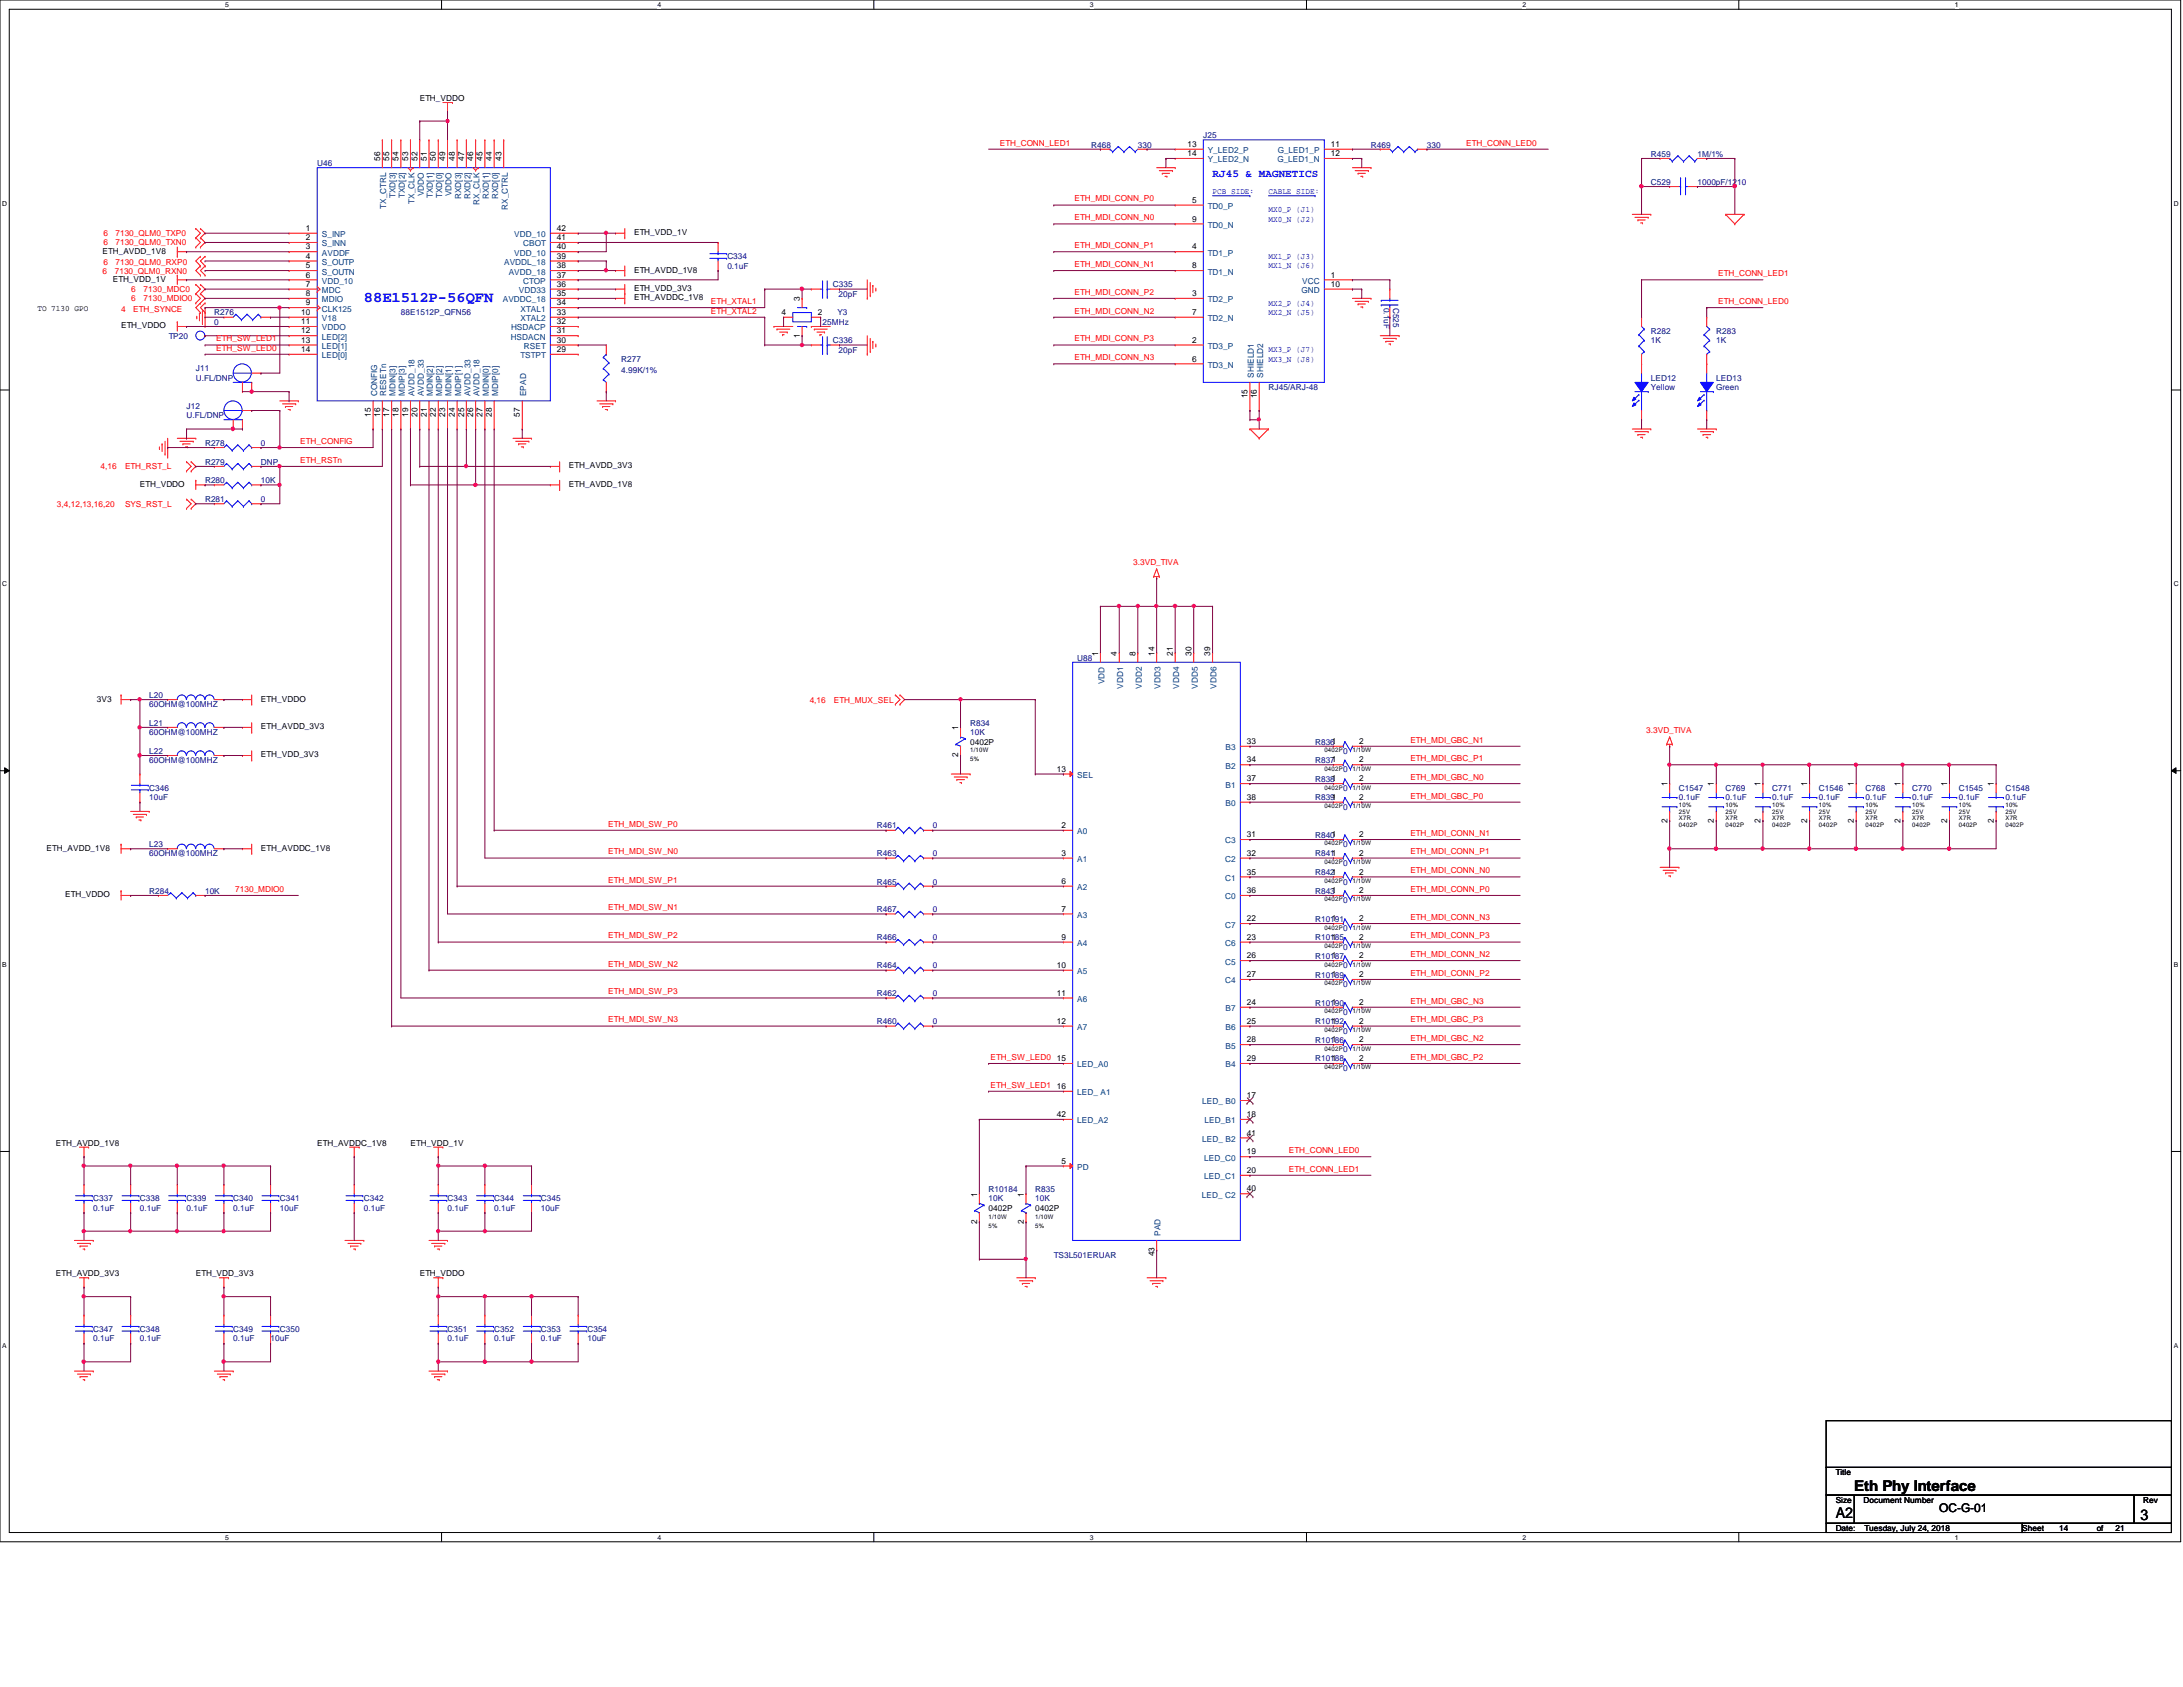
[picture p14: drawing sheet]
<svg xmlns="http://www.w3.org/2000/svg" width="279mm" height="216mm" viewBox="0 0 279 216" stroke-linecap="round" stroke-linejoin="round" font-family="sans-serif">
<defs><g id="words">
<text font-size="1.9" fill="#00f" x="46.6" y="38.6">88E1512P-56QFN</text>
<g font-size="1.9">
<text x="237.3" y="190.8">Eth Phy Interface</text>
<text x="234.9" y="194.2">A2</text>
<text x="274" y="194.5">3</text>
</g>
<text font-size="1.5" x="248.2" y="193.5">OC-G-01</text>
<text font-size="1.4" fill="#00f" x="155.2" y="22.6">RJ45 &amp; MAGNETICS</text>
<g font-size="1.1">
<text x="53.7" y="12.9">ETH_VDDO</text>
<text x="48.6" y="20.6" transform="rotate(-90 48.6 20.6)">56</text>
<text x="49.8" y="20.6" transform="rotate(-90 49.8 20.6)">55</text>
<text x="51" y="20.6" transform="rotate(-90 51 20.6)">54</text>
<text x="52.2" y="20.6" transform="rotate(-90 52.2 20.6)">53</text>
<text x="53.4" y="20.6" transform="rotate(-90 53.4 20.6)">52</text>
<text x="54.6" y="20.6" transform="rotate(-90 54.6 20.6)">51</text>
<text x="55.8" y="20.6" transform="rotate(-90 55.8 20.6)">50</text>
<text x="57" y="20.6" transform="rotate(-90 57 20.6)">49</text>
<text x="58.2" y="20.6" transform="rotate(-90 58.2 20.6)">48</text>
<text x="59.4" y="20.6" transform="rotate(-90 59.4 20.6)">47</text>
<text x="60.6" y="20.6" transform="rotate(-90 60.6 20.6)">46</text>
<text x="61.8" y="20.6" transform="rotate(-90 61.8 20.6)">45</text>
<text x="62.9" y="20.6" transform="rotate(-90 62.9 20.6)">44</text>
<text x="64.2" y="20.6" transform="rotate(-90 64.2 20.6)">43</text>
<text x="152" y="18.8">13</text>
<text x="152" y="20">14</text>
<text x="170.3" y="18.8">11</text>
<text x="170.3" y="20">12</text>
<text x="39.2" y="29.5">1</text>
<text x="71.3" y="29.5">42</text>
<text x="152.6" y="26">5</text>
<text x="152.6" y="28.4">9</text>
<text x="13.1" y="32.5">ETH_AVDD_1V8</text>
<text x="39.2" y="30.7">2</text>
<text x="39.2" y="31.9">3</text>
<text x="39.2" y="33.1">4</text>
<text x="39.2" y="34.3">5</text>
<text x="39.2" y="35.5">6</text>
<text x="71.3" y="31.9">40</text>
<text x="71.3" y="33.1">39</text>
<text x="71.3" y="34.3">38</text>
<text x="71.3" y="35.5">37</text>
<text x="71.3" y="30.7">41</text>
<text x="81.2" y="30.1">ETH_VDD_1V</text>
<text x="81.2" y="34.9">ETH_AVDD_1V8</text>
<text x="152.6" y="31.9">4</text>
<text x="152.6" y="34.3">8</text>
<text x="170.3" y="35.5">1</text>
<text x="4.8" y="39.8">TO 7130 GPO</text>
<text x="14.4" y="36.1">ETH_VDD_1V</text>
<text x="38.6" y="40.3">10</text>
<text x="38.6" y="41.5">11</text>
<text x="39.2" y="36.7">7</text>
<text x="39.2" y="37.9">8</text>
<text x="39.2" y="39.1">9</text>
<text x="71.3" y="36.7">36</text>
<text x="71.3" y="37.9">35</text>
<text x="71.3" y="39.1">34</text>
<text x="71.3" y="40.3">33</text>
<text x="71.3" y="41.5">32</text>
<text x="81.2" y="38.4">ETH_AVDDC_1V8</text>
<text x="81.2" y="37.3">ETH_VDD_3V3</text>
<text x="100" y="40.3">4</text>
<text x="102.4" y="38.5" transform="rotate(-90 102.4 38.5)">3</text>
<text x="104.7" y="40.3">2</text>
<text x="152.6" y="37.9">3</text>
<text x="152.6" y="40.3">7</text>
<text x="170.3" y="36.7">10</text>
<text x="15.5" y="42">ETH_VDDO</text>
<text x="38.6" y="42.7">12</text>
<text x="38.6" y="43.9">13</text>
<text x="38.6" y="45">14</text>
<text x="71.3" y="42.7">31</text>
<text x="71.3" y="43.9">30</text>
<text x="71.3" y="45">29</text>
<text x="102.4" y="43.2" transform="rotate(-90 102.4 43.2)">1</text>
<text x="152.6" y="43.9">2</text>
<text x="152.6" y="46.3">6</text>
<text x="47.5" y="53.3" transform="rotate(-90 47.5 53.3)">15</text>
<text x="48.6" y="53.3" transform="rotate(-90 48.6 53.3)">16</text>
<text x="49.8" y="53.3" transform="rotate(-90 49.8 53.3)">17</text>
<text x="51" y="53.3" transform="rotate(-90 51 53.3)">18</text>
<text x="52.2" y="53.3" transform="rotate(-90 52.2 53.3)">19</text>
<text x="53.4" y="53.3" transform="rotate(-90 53.4 53.3)">20</text>
<text x="54.6" y="53.3" transform="rotate(-90 54.6 53.3)">21</text>
<text x="55.8" y="53.3" transform="rotate(-90 55.8 53.3)">22</text>
<text x="57" y="53.3" transform="rotate(-90 57 53.3)">23</text>
<text x="58.2" y="53.3" transform="rotate(-90 58.2 53.3)">24</text>
<text x="59.4" y="53.3" transform="rotate(-90 59.4 53.3)">25</text>
<text x="60.6" y="53.3" transform="rotate(-90 60.6 53.3)">26</text>
<text x="61.8" y="53.3" transform="rotate(-90 61.8 53.3)">27</text>
<text x="62.9" y="53.3" transform="rotate(-90 62.9 53.3)">28</text>
<text x="66.5" y="53.3" transform="rotate(-90 66.5 53.3)">57</text>
<text x="159.7" y="51" transform="rotate(-90 159.7 51)">15</text>
<text x="160.9" y="51" transform="rotate(-90 160.9 51)">16</text>
<text x="72.8" y="59.9">ETH_AVDD_3V3</text>
<text x="17.9" y="62.3">ETH_VDDO</text>
<text x="72.8" y="62.3">ETH_AVDD_1V8</text>
<text x="140.5" y="83.9" transform="rotate(-90 140.5 83.9)">1</text>
<text x="143" y="83.9" transform="rotate(-90 143 83.9)">4</text>
<text x="145.3" y="83.9" transform="rotate(-90 145.3 83.9)">8</text>
<text x="147.7" y="83.9" transform="rotate(-90 147.7 83.9)">14</text>
<text x="150.1" y="83.9" transform="rotate(-90 150.1 83.9)">21</text>
<text x="152.5" y="83.9" transform="rotate(-90 152.5 83.9)">30</text>
<text x="154.9" y="83.9" transform="rotate(-90 154.9 83.9)">39</text>
<text x="12.4" y="89.8">3V3</text>
<text x="33.4" y="89.8">ETH_VDDO</text>
<text x="33.4" y="93.3">ETH_AVDD_3V3</text>
<text x="122.6" y="93.5" transform="rotate(-90 122.6 93.5)">1</text>
<text x="124.2" y="95.3">0402P</text>
<text x="159.6" y="95.2">33</text>
<text x="173.9" y="95.2">2</text>
<text x="33.4" y="96.9">ETH_VDD_3V3</text>
<text x="122.6" y="96.9" transform="rotate(-90 122.6 96.9)">2</text>
<text x="135.3" y="98.8">13</text>
<text x="159.6" y="97.6">34</text>
<text x="159.6" y="100">37</text>
<text x="173.9" y="97.6">2</text>
<text x="173.9" y="100">2</text>
<text x="213.4" y="100.6" transform="rotate(-90 213.4 100.6)">1</text>
<text x="219.4" y="100.6" transform="rotate(-90 219.4 100.6)">1</text>
<text x="225.3" y="100.6" transform="rotate(-90 225.3 100.6)">1</text>
<text x="231.3" y="100.6" transform="rotate(-90 231.3 100.6)">1</text>
<text x="237.3" y="100.6" transform="rotate(-90 237.3 100.6)">1</text>
<text x="243.2" y="100.6" transform="rotate(-90 243.2 100.6)">1</text>
<text x="249.2" y="100.6" transform="rotate(-90 249.2 100.6)">1</text>
<text x="255.2" y="100.6" transform="rotate(-90 255.2 100.6)">1</text>
<text x="135.8" y="106">2</text>
<text x="159.6" y="107.1">31</text>
<text x="159.6" y="102.4">38</text>
<text x="173.9" y="107.1">2</text>
<text x="173.9" y="102.4">2</text>
<text x="213.4" y="105.3" transform="rotate(-90 213.4 105.3)">2</text>
<text x="219.4" y="105.3" transform="rotate(-90 219.4 105.3)">2</text>
<text x="225.3" y="105.3" transform="rotate(-90 225.3 105.3)">2</text>
<text x="231.3" y="105.3" transform="rotate(-90 231.3 105.3)">2</text>
<text x="237.3" y="105.3" transform="rotate(-90 237.3 105.3)">2</text>
<text x="243.2" y="105.3" transform="rotate(-90 243.2 105.3)">2</text>
<text x="249.2" y="105.3" transform="rotate(-90 249.2 105.3)">2</text>
<text x="255.2" y="105.3" transform="rotate(-90 255.2 105.3)">2</text>
<text x="6" y="108.9">ETH_AVDD_1V8</text>
<text x="33.4" y="108.9">ETH_AVDDC_1V8</text>
<text x="135.8" y="109.5">3</text>
<text x="135.8" y="113.1">6</text>
<text x="159.6" y="109.5">32</text>
<text x="159.6" y="111.9">35</text>
<text x="173.9" y="111.9">2</text>
<text x="173.9" y="109.5">2</text>
<text x="8.3" y="114.9">ETH_VDDO</text>
<text x="135.8" y="116.7">7</text>
<text x="159.6" y="117.9">22</text>
<text x="159.6" y="114.3">36</text>
<text x="170.5" y="117.9">1</text>
<text x="173.9" y="114.3">2</text>
<text x="173.9" y="117.9">2</text>
<text x="135.3" y="123.9">10</text>
<text x="135.8" y="120.3">9</text>
<text x="159.6" y="120.3">23</text>
<text x="159.6" y="122.6">26</text>
<text x="159.6" y="125.1">27</text>
<text x="170.5" y="125.1">1</text>
<text x="170.5" y="120.3">1</text>
<text x="170.5" y="122.6">1</text>
<text x="173.9" y="125.1">2</text>
<text x="173.9" y="120.3">2</text>
<text x="173.9" y="122.6">2</text>
<text x="135.3" y="127.4">11</text>
<text x="135.3" y="131">12</text>
<text x="159.6" y="128.6">24</text>
<text x="159.6" y="131">25</text>
<text x="170.5" y="128.6">1</text>
<text x="170.5" y="131">1</text>
<text x="173.9" y="128.6">2</text>
<text x="173.9" y="131">2</text>
<text x="135.3" y="135.8">15</text>
<text x="159.6" y="133.4">28</text>
<text x="159.6" y="135.8">29</text>
<text x="170.5" y="133.4">1</text>
<text x="170.5" y="135.8">1</text>
<text x="173.9" y="133.4">2</text>
<text x="173.9" y="135.8">2</text>
<text x="135.3" y="139.4">16</text>
<text x="135.3" y="143">42</text>
<text x="159.6" y="140.5">17</text>
<text x="159.6" y="143">18</text>
<text x="7.2" y="146.6">ETH_AVDD_1V8</text>
<text x="40.6" y="146.6">ETH_AVDDC_1V8</text>
<text x="52.5" y="146.6">ETH_VDD_1V</text>
<text x="135.8" y="148.9">5</text>
<text x="159.6" y="147.7">19</text>
<text x="159.6" y="145.3">41</text>
<text x="125.1" y="153.2" transform="rotate(-90 125.1 153.2)">1</text>
<text x="126.5" y="155">0402P</text>
<text x="131" y="153.2" transform="rotate(-90 131 153.2)">1</text>
<text x="132.5" y="155">0402P</text>
<text x="159.6" y="150.1">20</text>
<text x="159.6" y="152.5">40</text>
<text x="125.1" y="156.6" transform="rotate(-90 125.1 156.6)">2</text>
<text x="131" y="156.6" transform="rotate(-90 131 156.6)">2</text>
<text x="147.7" y="160.8" transform="rotate(-90 147.7 160.8)">43</text>
<text x="7.2" y="163.3">ETH_AVDD_3V3</text>
<text x="25.1" y="163.3">ETH_VDD_3V3</text>
<text x="53.7" y="163.3">ETH_VDDO</text>
<text x="234.9" y="188.8">Title</text>
<text x="234.9" y="192.3">Size</text>
<text x="234.9" y="195.9">Date:</text>
<text x="238.5" y="192.3">Document Number</text>
<text x="238.6" y="195.9">Tuesday, July 24, 2018</text>
<text x="258.8" y="195.9">Sheet</text>
<text x="263.6" y="195.9">14</text>
<text x="268.4" y="195.9">of</text>
<text x="270.8" y="195.9">21</text>
<text x="274.3" y="192.3">Rev</text>
</g>
<g font-size="1.1" fill="#000080">
<text x="154" y="17.7">J25</text>
<text x="40.6" y="21.3">U46</text>
<text x="139.7" y="18.9">R468</text>
<text x="145.6" y="18.9">330</text>
<text x="175.5" y="18.9">R469</text>
<text x="182.6" y="18.9">330</text>
<text x="211.3" y="23.7">C529</text>
<text x="211.3" y="20.1">R459</text>
<text x="217.3" y="23.7">1000pF/1210</text>
<text x="217.3" y="20.1">1M/1%</text>
<text x="93.1" y="33.2">C334</text>
<text x="93.1" y="34.4">0.1uF</text>
<text x="27.4" y="40.3">R276</text>
<text x="27.4" y="41.6">0</text>
<text x="51.3" y="40.3">88E1512P_QFN56</text>
<text x="105.3" y="41.6">25MHz</text>
<text x="106.6" y="36.8">C335</text>
<text x="107.2" y="40.3">Y3</text>
<text x="107.3" y="38">20pF</text>
<text x="177.1" y="39.4" transform="rotate(90 177.1 39.4)">0.1uF</text>
<text x="178.3" y="39.4" transform="rotate(90 178.3 39.4)">C525</text>
<text x="21.6" y="43.3">TP20</text>
<text x="25.1" y="47.5">J11</text>
<text x="79.5" y="46.3">R277</text>
<text x="79.5" y="47.8">4.99K/1%</text>
<text x="106.6" y="43.9">C336</text>
<text x="107.3" y="45.1">20pF</text>
<text x="211.3" y="42.8">R282</text>
<text x="211.3" y="43.9">1K</text>
<text x="219.7" y="42.8">R283</text>
<text x="219.7" y="43.9">1K</text>
<text x="23.9" y="52.3">J12</text>
<text x="23.9" y="53.5">U.FL/DNP</text>
<text x="25.1" y="48.7">U.FL/DNP</text>
<text x="162.3" y="49.9">RJ45/ARJ-48</text>
<text x="211.3" y="48.7">LED12</text>
<text x="211.3" y="49.9">Yellow</text>
<text x="219.7" y="48.7">LED13</text>
<text x="219.7" y="49.9">Green</text>
<text x="26.2" y="59.5">R279</text>
<text x="26.2" y="57.1">R278</text>
<text x="33.4" y="59.5">DNP</text>
<text x="33.4" y="57.1">0</text>
<text x="26.2" y="61.8">R280</text>
<text x="26.2" y="64.2">R281</text>
<text x="33.4" y="61.8">10K</text>
<text x="33.4" y="64.2">0</text>
<text x="19.1" y="89.3">L20</text>
<text x="137.9" y="84.5">U88</text>
<text x="19.1" y="92.9">L21</text>
<text x="19.1" y="94.1">60OHM@100MHZ</text>
<text x="19.1" y="90.5">60OHM@100MHZ</text>
<text x="124.2" y="92.9">R834</text>
<text x="124.2" y="94.1">10K</text>
<text x="168.3" y="95.3">R8361</text>
<text x="19.1" y="96.5">L22</text>
<text x="19.1" y="97.7">60OHM@100MHZ</text>
<text x="19.1" y="101.3">C346</text>
<text x="168.3" y="97.7">R8371</text>
<text x="168.3" y="100">R8381</text>
<text x="171.9" y="98.8">0</text>
<text x="171.9" y="101.3">0</text>
<text x="171.9" y="96.5">0</text>
<text x="214.9" y="101.3">C1547</text>
<text x="220.9" y="101.3">C769</text>
<text x="226.8" y="101.3">C771</text>
<text x="232.8" y="101.3">C1546</text>
<text x="238.8" y="101.3">C768</text>
<text x="244.7" y="101.3">C770</text>
<text x="250.7" y="101.3">C1545</text>
<text x="256.7" y="101.3">C1548</text>
<text x="19.1" y="102.4">10uF</text>
<text x="112.2" y="106">R461</text>
<text x="119.4" y="106">0</text>
<text x="168.3" y="107.2">R8401</text>
<text x="168.3" y="102.4">R8391</text>
<text x="171.9" y="103.6">0</text>
<text x="214.9" y="102.4">0.1uF</text>
<text x="220.9" y="102.4">0.1uF</text>
<text x="226.8" y="102.4">0.1uF</text>
<text x="232.8" y="102.4">0.1uF</text>
<text x="238.8" y="102.4">0.1uF</text>
<text x="244.7" y="102.4">0.1uF</text>
<text x="250.7" y="102.4">0.1uF</text>
<text x="256.7" y="102.4">0.1uF</text>
<text x="19.1" y="108.4">L23</text>
<text x="19.1" y="109.6">60OHM@100MHZ</text>
<text x="112.2" y="113.2">R465</text>
<text x="112.2" y="109.6">R463</text>
<text x="119.4" y="113.2">0</text>
<text x="119.4" y="109.6">0</text>
<text x="168.3" y="112">R8421</text>
<text x="168.3" y="109.6">R8411</text>
<text x="171.9" y="113.2">0</text>
<text x="171.9" y="110.8">0</text>
<text x="171.9" y="108.4">0</text>
<text x="19.1" y="114.4">R284</text>
<text x="26.2" y="114.4">10K</text>
<text x="112.2" y="116.8">R467</text>
<text x="119.4" y="116.8">0</text>
<text x="168.3" y="114.4">R8431</text>
<text x="168.3" y="117.9">R10191</text>
<text x="171.9" y="115.6">0</text>
<text x="171.9" y="119.2">0</text>
<text x="112.2" y="123.9">R464</text>
<text x="112.2" y="120.4">R466</text>
<text x="119.4" y="123.9">0</text>
<text x="119.4" y="120.4">0</text>
<text x="168.3" y="125.1">R10189</text>
<text x="168.3" y="120.4">R10185</text>
<text x="168.3" y="122.7">R10187</text>
<text x="171.9" y="121.5">0</text>
<text x="171.9" y="123.9">0</text>
<text x="112.2" y="127.5">R462</text>
<text x="112.2" y="131.1">R460</text>
<text x="119.4" y="127.5">0</text>
<text x="119.4" y="131.1">0</text>
<text x="168.3" y="128.7">R10190</text>
<text x="168.3" y="131.1">R10192</text>
<text x="171.9" y="126.3">0</text>
<text x="171.9" y="129.9">0</text>
<text x="168.3" y="133.5">R10186</text>
<text x="168.3" y="135.8">R10188</text>
<text x="171.9" y="132.3">0</text>
<text x="171.9" y="134.7">0</text>
<text x="171.9" y="137.1">0</text>
<text x="11.9" y="153.8">C337</text>
<text x="11.9" y="155">0.1uF</text>
<text x="17.9" y="153.8">C338</text>
<text x="17.9" y="155">0.1uF</text>
<text x="23.9" y="153.8">C339</text>
<text x="23.9" y="155">0.1uF</text>
<text x="29.8" y="153.8">C340</text>
<text x="29.8" y="155">0.1uF</text>
<text x="35.8" y="153.8">C341</text>
<text x="35.8" y="155">10uF</text>
<text x="46.6" y="153.8">C342</text>
<text x="46.6" y="155">0.1uF</text>
<text x="57.3" y="153.8">C343</text>
<text x="57.3" y="155">0.1uF</text>
<text x="63.2" y="153.8">C344</text>
<text x="63.2" y="155">0.1uF</text>
<text x="69.2" y="153.8">C345</text>
<text x="69.2" y="155">10uF</text>
<text x="126.5" y="152.6">R10184</text>
<text x="126.5" y="153.8">10K</text>
<text x="132.5" y="152.6">R835</text>
<text x="132.5" y="153.8">10K</text>
<text x="134.9" y="161">TS3L501ERUAR</text>
<text x="11.9" y="170.5">C347</text>
<text x="11.9" y="171.7">0.1uF</text>
<text x="17.9" y="170.5">C348</text>
<text x="17.9" y="171.7">0.1uF</text>
<text x="29.8" y="170.5">C349</text>
<text x="29.8" y="171.7">0.1uF</text>
<text x="34.6" y="171.7">10uF</text>
<text x="35.8" y="170.5">C350</text>
<text x="57.3" y="170.5">C351</text>
<text x="57.3" y="171.7">0.1uF</text>
<text x="63.2" y="170.5">C352</text>
<text x="63.2" y="171.7">0.1uF</text>
<text x="69.2" y="170.5">C353</text>
<text x="69.2" y="171.7">0.1uF</text>
<text x="75.2" y="170.5">C354</text>
<text x="75.2" y="171.7">10uF</text>
</g>
<g font-size="1.1" fill="#f00">
<text x="128" y="18.6">ETH_CONN_LED1</text>
<text x="187.7" y="18.6">ETH_CONN_LED0</text>
<text x="137.5" y="28.2">ETH_MDI_CONN_N0</text>
<text x="137.5" y="25.8">ETH_MDI_CONN_P0</text>
<text x="13.1" y="35.1">6</text>
<text x="13.3" y="30.2">6</text>
<text x="13.3" y="31.4">6</text>
<text x="13.3" y="33.9">6</text>
<text x="14.7" y="35.1">7130_QLM0_RXN0</text>
<text x="14.8" y="30.2">7130_QLM0_TXP0</text>
<text x="14.8" y="31.4">7130_QLM0_TXN0</text>
<text x="14.8" y="33.9">7130_QLM0_RXP0</text>
<text x="137.5" y="31.7">ETH_MDI_CONN_P1</text>
<text x="137.5" y="34.2">ETH_MDI_CONN_N1</text>
<text x="219.9" y="35.3">ETH_CONN_LED1</text>
<text x="15.5" y="39.9">4</text>
<text x="16.8" y="37.4">6</text>
<text x="16.8" y="38.6">6</text>
<text x="17.1" y="39.9">ETH_SYNCE</text>
<text x="18.4" y="37.4">7130_MDC0</text>
<text x="18.4" y="38.6">7130_MDIO0</text>
<text x="91" y="38.9">ETH_XTAL1</text>
<text x="91" y="40.1">ETH_XTAL2</text>
<text x="137.5" y="37.7">ETH_MDI_CONN_P2</text>
<text x="137.5" y="40.1">ETH_MDI_CONN_N2</text>
<text x="219.9" y="38.9">ETH_CONN_LED0</text>
<text x="27.7" y="43.7">ETH_SW_LED1</text>
<text x="27.7" y="44.9">ETH_SW_LED0</text>
<text x="137.5" y="43.7">ETH_MDI_CONN_P3</text>
<text x="137.5" y="46.1">ETH_MDI_CONN_N3</text>
<text x="38.4" y="59.2">ETH_RSTn</text>
<text x="38.4" y="56.8">ETH_CONFIG</text>
<text x="7.3" y="64.9">3,4,12,13,16,20</text>
<text x="12.9" y="60.1">4,16</text>
<text x="16" y="64.9">SYS_RST_L</text>
<text x="16" y="60.1">ETH_RST_L</text>
<text x="145" y="72.3">3.3VD_TIVA</text>
<text x="103.6" y="89.9">4,16</text>
<text x="106.7" y="89.9">ETH_MUX_SEL</text>
<text x="180.5" y="95">ETH_MDI_GBC_N1</text>
<text x="210.7" y="93.9">3.3VD_TIVA</text>
<text x="180.5" y="99.8">ETH_MDI_GBC_N0</text>
<text x="180.5" y="97.4">ETH_MDI_GBC_P1</text>
<text x="77.9" y="105.8">ETH_MDI_SW_P0</text>
<text x="180.5" y="102.2">ETH_MDI_GBC_P0</text>
<text x="180.5" y="107">ETH_MDI_CONN_N1</text>
<text x="77.9" y="109.3">ETH_MDI_SW_N0</text>
<text x="77.9" y="112.9">ETH_MDI_SW_P1</text>
<text x="180.5" y="111.8">ETH_MDI_CONN_N0</text>
<text x="180.5" y="109.3">ETH_MDI_CONN_P1</text>
<text x="30.1" y="114.1">7130_MDIO0</text>
<text x="77.9" y="116.5">ETH_MDI_SW_N1</text>
<text x="180.5" y="114.1">ETH_MDI_CONN_P0</text>
<text x="180.5" y="117.7">ETH_MDI_CONN_N3</text>
<text x="77.9" y="123.7">ETH_MDI_SW_N2</text>
<text x="77.9" y="120.1">ETH_MDI_SW_P2</text>
<text x="180.5" y="124.9">ETH_MDI_CONN_P2</text>
<text x="180.5" y="122.5">ETH_MDI_CONN_N2</text>
<text x="180.5" y="120.1">ETH_MDI_CONN_P3</text>
<text x="77.9" y="130.9">ETH_MDI_SW_N3</text>
<text x="77.9" y="127.3">ETH_MDI_SW_P3</text>
<text x="180.5" y="130.9">ETH_MDI_GBC_P3</text>
<text x="180.5" y="128.4">ETH_MDI_GBC_N3</text>
<text x="126.8" y="135.6">ETH_SW_LED0</text>
<text x="180.5" y="135.6">ETH_MDI_GBC_P2</text>
<text x="180.5" y="133.2">ETH_MDI_GBC_N2</text>
<text x="126.8" y="139.2">ETH_SW_LED1</text>
<text x="165" y="147.6">ETH_CONN_LED0</text>
<text x="165" y="149.9">ETH_CONN_LED1</text>
</g>
<g font-size="1.1" fill="#004080">
<text x="154.6" y="19.6">Y_LED2_P</text>
<text x="154.6" y="20.8">Y_LED2_N</text>
<text x="163.5" y="20.8">G_LED1_N</text>
<text x="163.5" y="19.6">G_LED1_P</text>
<text x="49.4" y="26.8" transform="rotate(-90 49.4 26.8)">TX_CTRL</text>
<text x="50.6" y="25.4" transform="rotate(-90 50.6 25.4)">TXD[3]</text>
<text x="51.8" y="25.4" transform="rotate(-90 51.8 25.4)">TXD[2]</text>
<text x="53" y="26.1" transform="rotate(-90 53 26.1)">TX_CLK</text>
<text x="54.2" y="25.1" transform="rotate(-90 54.2 25.1)">VDDO</text>
<text x="55.4" y="25.4" transform="rotate(-90 55.4 25.4)">TXD[1]</text>
<text x="56.6" y="25.4" transform="rotate(-90 56.6 25.4)">TXD[0]</text>
<text x="57.8" y="25.1" transform="rotate(-90 57.8 25.1)">VDDO</text>
<text x="59" y="25.5" transform="rotate(-90 59 25.5)">RXD[3]</text>
<text x="60.2" y="25.5" transform="rotate(-90 60.2 25.5)">RXD[2]</text>
<text x="61.4" y="26.2" transform="rotate(-90 61.4 26.2)">RX_CLK</text>
<text x="62.6" y="25.5" transform="rotate(-90 62.6 25.5)">RXD[1]</text>
<text x="63.8" y="25.5" transform="rotate(-90 63.8 25.5)">RXD[0]</text>
<text x="65" y="26.9" transform="rotate(-90 65 26.9)">RX_CTRL</text>
<text x="154.6" y="26.8">TD0_P</text>
<text x="154.6" y="29.2">TD0_N</text>
<text x="41.2" y="30.4">S_INP</text>
<text x="41.2" y="31.5">S_INN</text>
<text x="41.2" y="32.7">AVDDF</text>
<text x="41.2" y="33.9">S_OUTP</text>
<text x="41.2" y="35.1">S_OUTN</text>
<text x="64.5" y="33.9">AVDDL_18</text>
<text x="65.1" y="35.1">AVDD_18</text>
<text x="65.8" y="32.7">VDD_10</text>
<text x="65.8" y="30.4">VDD_10</text>
<text x="67" y="31.5">CBOT</text>
<text x="154.6" y="32.7">TD1_P</text>
<text x="154.6" y="35.1">TD1_N</text>
<text x="41.2" y="36.3">VDD_10</text>
<text x="41.2" y="37.5">MDC</text>
<text x="41.2" y="38.7">MDIO</text>
<text x="41.2" y="39.9">CLK125</text>
<text x="41.2" y="41.1">V18</text>
<text x="64.3" y="38.7">AVDDC_18</text>
<text x="66.4" y="37.5">VDD33</text>
<text x="66.6" y="39.9">XTAL1</text>
<text x="66.6" y="41.1">XTAL2</text>
<text x="67" y="36.3">CTOP</text>
<text x="154.6" y="38.7">TD2_P</text>
<text x="154.6" y="41.1">TD2_N</text>
<text x="166.6" y="37.5">GND</text>
<text x="166.7" y="36.3">VCC</text>
<text x="41.2" y="42.3">VDDO</text>
<text x="41.2" y="43.5">LED[2]</text>
<text x="41.2" y="44.7">LED[1]</text>
<text x="41.2" y="45.8">LED[0]</text>
<text x="65.4" y="43.5">HSDACN</text>
<text x="65.4" y="42.3">HSDACP</text>
<text x="66.6" y="45.8">TSTPT</text>
<text x="67.1" y="44.7">RSET</text>
<text x="154.6" y="44.7">TD3_P</text>
<text x="154.6" y="47.1">TD3_N</text>
<text x="48.3" y="50.7" transform="rotate(-90 48.3 50.7)">CONFIG</text>
<text x="49.4" y="50.7" transform="rotate(-90 49.4 50.7)">RESETn</text>
<text x="50.6" y="50.7" transform="rotate(-90 50.6 50.7)">MDIN[3]</text>
<text x="51.8" y="50.7" transform="rotate(-90 51.8 50.7)">MDIP[3]</text>
<text x="53" y="50.7" transform="rotate(-90 53 50.7)">AVDD_18</text>
<text x="54.2" y="50.7" transform="rotate(-90 54.2 50.7)">AVDD_33</text>
<text x="55.4" y="50.7" transform="rotate(-90 55.4 50.7)">MDIN[2]</text>
<text x="56.6" y="50.7" transform="rotate(-90 56.6 50.7)">MDIP[2]</text>
<text x="57.8" y="50.7" transform="rotate(-90 57.8 50.7)">MDIN[1]</text>
<text x="59" y="50.7" transform="rotate(-90 59 50.7)">MDIP[1]</text>
<text x="60.2" y="50.7" transform="rotate(-90 60.2 50.7)">AVDD_33</text>
<text x="61.4" y="50.7" transform="rotate(-90 61.4 50.7)">AVDD_18</text>
<text x="62.6" y="50.7" transform="rotate(-90 62.6 50.7)">MDIN[0]</text>
<text x="63.8" y="50.7" transform="rotate(-90 63.8 50.7)">MDIP[0]</text>
<text x="67.4" y="50.7" transform="rotate(-90 67.4 50.7)">EPAD</text>
<text x="160.5" y="48.3" transform="rotate(-90 160.5 48.3)">SHIELD1</text>
<text x="161.7" y="48.3" transform="rotate(-90 161.7 48.3)">SHIELD2</text>
<text x="141.4" y="87.6" transform="rotate(-90 141.4 87.6)">VDD</text>
<text x="143.8" y="88.2" transform="rotate(-90 143.8 88.2)">VDD1</text>
<text x="146.1" y="88.2" transform="rotate(-90 146.1 88.2)">VDD2</text>
<text x="148.5" y="88.2" transform="rotate(-90 148.5 88.2)">VDD3</text>
<text x="150.9" y="88.2" transform="rotate(-90 150.9 88.2)">VDD4</text>
<text x="153.3" y="88.2" transform="rotate(-90 153.3 88.2)">VDD5</text>
<text x="155.7" y="88.2" transform="rotate(-90 155.7 88.2)">VDD6</text>
<text x="137.9" y="99.6">SEL</text>
<text x="156.8" y="96">B3</text>
<text x="156.8" y="98.4">B2</text>
<text x="156.8" y="100.8">B1</text>
<text x="137.9" y="106.8">A0</text>
<text x="156.8" y="107.9">C3</text>
<text x="156.8" y="103.2">B0</text>
<text x="137.9" y="110.3">A1</text>
<text x="137.9" y="113.9">A2</text>
<text x="156.8" y="110.3">C2</text>
<text x="156.8" y="112.7">C1</text>
<text x="137.9" y="117.5">A3</text>
<text x="156.8" y="118.7">C7</text>
<text x="156.8" y="115.1">C0</text>
<text x="137.9" y="121.1">A4</text>
<text x="137.9" y="124.7">A5</text>
<text x="156.8" y="121.1">C6</text>
<text x="156.8" y="123.4">C5</text>
<text x="156.8" y="125.9">C4</text>
<text x="137.9" y="128.2">A6</text>
<text x="137.9" y="131.8">A7</text>
<text x="156.8" y="129.4">B7</text>
<text x="156.8" y="131.8">B6</text>
<text x="137.9" y="136.6">LED_A0</text>
<text x="156.8" y="134.2">B5</text>
<text x="156.8" y="136.6">B4</text>
<text x="137.9" y="140.2">LED_ A1</text>
<text x="137.9" y="143.8">LED_A2</text>
<text x="153.9" y="141.4">LED_ B0</text>
<text x="154.2" y="143.8">LED_B1</text>
<text x="137.9" y="149.7">PD</text>
<text x="153.9" y="146.1">LED_ B2</text>
<text x="154.1" y="148.5">LED_C0</text>
<text x="153.8" y="153.3">LED_ C2</text>
<text x="154.1" y="150.9">LED_C1</text>
<text x="148.5" y="158.2" transform="rotate(-90 148.5 158.2)">PAD</text>
</g>
<g font-size="1.1" fill="#00f">
<text x="155.2" y="24.8">PCB SIDE:</text>
<text x="162.3" y="24.8">CABLE SIDE:</text>
<text x="162.3" y="27.2">MX0_P (J1)</text>
<text x="162.3" y="28.4">MX0_N (J2)</text>
<text x="162.3" y="34.3">MX1_N (J6)</text>
<text x="162.3" y="33.1">MX1_P (J3)</text>
<text x="162.3" y="40.3">MX2_N (J5)</text>
<text x="162.3" y="39.1">MX2_P (J4)</text>
<text x="162.3" y="46.3">MX3_N (J8)</text>
<text x="162.3" y="45.1">MX3_P (J7)</text>
</g>
<g font-size=".9">
<text x="28.8" y=".9">5</text>
<text x="84.2" y=".9">4</text>
<text x="139.5" y=".9">3</text>
<text x="194.9" y=".9">2</text>
<text x="250.2" y=".9">1</text>
<text x=".3" y="26.3">D</text>
<text x="278.2" y="26.3">D</text>
<text x=".3" y="75.1">C</text>
<text x="278.2" y="75.1">C</text>
<text x=".3" y="123.8">B</text>
<text x="278.2" y="123.8">B</text>
<text x=".3" y="172.5">A</text>
<text x="278.2" y="172.5">A</text>
<text x="28.8" y="197.1">5</text>
<text x="84.2" y="197.1">4</text>
<text x="139.5" y="197.1">3</text>
<text x="194.9" y="197.1">2</text>
<text x="250.2" y="197.1">1</text>
</g>
<g font-size=".8">
<text x="124.2" y="97.5">5%</text>
<text x="124.2" y="96.3">1/10W</text>
<text x="169.5" y="98.6">0402P</text>
<text x="169.5" y="101">0402P</text>
<text x="169.5" y="96.3">0402P</text>
<text x="173.1" y="98.6">1/10W</text>
<text x="173.1" y="101">1/10W</text>
<text x="173.1" y="96.3">1/10W</text>
<text x="169.5" y="103.4">0402P</text>
<text x="173.1" y="103.4">1/10W</text>
<text x="214.9" y="105.8">0402P</text>
<text x="214.9" y="105">X7R</text>
<text x="214.9" y="104.1">25V</text>
<text x="214.9" y="103.3">10%</text>
<text x="220.9" y="105.8">0402P</text>
<text x="220.9" y="105">X7R</text>
<text x="220.9" y="104.1">25V</text>
<text x="220.9" y="103.3">10%</text>
<text x="226.8" y="105.8">0402P</text>
<text x="226.8" y="105">X7R</text>
<text x="226.8" y="104.1">25V</text>
<text x="226.8" y="103.3">10%</text>
<text x="232.8" y="105.8">0402P</text>
<text x="232.8" y="105">X7R</text>
<text x="232.8" y="104.1">25V</text>
<text x="232.8" y="103.3">10%</text>
<text x="238.8" y="105.8">0402P</text>
<text x="238.8" y="105">X7R</text>
<text x="238.8" y="104.1">25V</text>
<text x="238.8" y="103.3">10%</text>
<text x="244.7" y="105.8">0402P</text>
<text x="244.7" y="105">X7R</text>
<text x="244.7" y="104.1">25V</text>
<text x="244.7" y="103.3">10%</text>
<text x="250.7" y="105.8">0402P</text>
<text x="250.7" y="105">X7R</text>
<text x="250.7" y="104.1">25V</text>
<text x="250.7" y="103.3">10%</text>
<text x="256.7" y="105.8">0402P</text>
<text x="256.7" y="105">X7R</text>
<text x="256.7" y="104.1">25V</text>
<text x="256.7" y="103.3">10%</text>
<text x="169.5" y="113">0402P</text>
<text x="169.5" y="110.6">0402P</text>
<text x="169.5" y="108.2">0402P</text>
<text x="173.1" y="113">1/10W</text>
<text x="173.1" y="110.6">1/10W</text>
<text x="173.1" y="108.2">1/10W</text>
<text x="169.5" y="115.4">0402P</text>
<text x="169.5" y="119">0402P</text>
<text x="173.1" y="115.4">1/10W</text>
<text x="173.1" y="119">1/10W</text>
<text x="169.5" y="121.3">0402P</text>
<text x="169.5" y="123.7">0402P</text>
<text x="173.1" y="121.3">1/10W</text>
<text x="173.1" y="123.7">1/10W</text>
<text x="169.5" y="126.1">0402P</text>
<text x="169.5" y="129.7">0402P</text>
<text x="173.1" y="126.1">1/10W</text>
<text x="173.1" y="129.7">1/10W</text>
<text x="169.5" y="132.1">0402P</text>
<text x="169.5" y="134.5">0402P</text>
<text x="169.5" y="136.9">0402P</text>
<text x="173.1" y="132.1">1/10W</text>
<text x="173.1" y="134.5">1/10W</text>
<text x="173.1" y="136.9">1/10W</text>
<text x="126.5" y="156">1/10W</text>
<text x="132.5" y="156">1/10W</text>
<text x="126.5" y="157.1">5%</text>
<text x="132.5" y="157.1">5%</text>
</g>
</g></defs>
<path d="M0 0h279.1v197.3h-279.1zM1.2 1.2h276.7v194.9h-276.7z" fill="none" stroke="#000" stroke-width=".13"/>
<g fill="#fff">
<path d="M28.8 .1h.5v1h-.5z"/>
<path d="M28.8 196.3h.5v.9h-.5z"/>
</g>
<path d="M56.5 0v1.2M56.5 196.1v1.2" fill="none" stroke="#000" stroke-width=".13"/>
<g fill="#fff">
<path d="M84.2 .1h.4v1h-.4z"/>
<path d="M84.2 196.3h.4v.9h-.4z"/>
</g>
<path d="M111.8 0v1.2M111.8 196.1v1.2" fill="none" stroke="#000" stroke-width=".13"/>
<g fill="#fff">
<path d="M139.5 .1h.5v1h-.5z"/>
<path d="M139.5 196.3h.5v.9h-.5z"/>
</g>
<path d="M167.2 0v1.2M167.2 196.1v1.2" fill="none" stroke="#000" stroke-width=".13"/>
<g fill="#fff">
<path d="M194.9 .1h.4v1h-.4z"/>
<path d="M194.9 196.3h.4v.9h-.4z"/>
</g>
<path d="M222.5 0v1.2M222.5 196.1v1.2" fill="none" stroke="#000" stroke-width=".13"/>
<g fill="#fff">
<path d="M250.2 .1h.5v1h-.5z"/>
<path d="M250.2 196.3h.5v.9h-.5z"/>
<path d="M.3 25.5h.6v1h-.6z"/>
<path d="M278.2 25.5h.6v1h-.6z"/>
<path d="M.3 74.3h.6v.9h-.6z"/>
<path d="M278.2 74.3h.6v.9h-.6z"/>
</g>
<path d="M0 49.9h1.2M277.9 49.9h1.2" fill="none" stroke="#000" stroke-width=".13"/>
<g fill="#fff">
<path d="M.3 123h.5v1h-.5z"/>
<path d="M278.2 123h.6v1h-.6z"/>
</g>
<path d="M0 98.6h1.2M.6 98.3l.6 .3-.6 .4zM277.9 98.6l.6-.3v.7zM277.9 98.6h1.2" fill="none" stroke="#000" stroke-width=".13"/>
<path d="M.6 98.3l.6 .3-.6 .4zM277.9 98.6l.6-.3v.7z" fill="#000"/>
<g fill="#fff">
<path d="M.3 171.7h.5v1h-.5z"/>
<path d="M278.2 171.7h.6v1h-.6z"/>
</g>
<path d="M0 147.4h1.2M277.9 147.4h1.2M233.7 181.8h44.2v6h-44.2zM233.7 187.8h44.2v3.5h-44.2zM233.7 191.3h3.6v3.6h-3.6zM233.7 194.9h25.1v1.2h-25.1zM237.3 191.3h35.8v3.6h-35.8zM258.8 194.9h19.1v1.2h-19.1zM273.1 191.3h4.8v3.6h-4.8z" fill="none" stroke="#000" stroke-width=".13"/>
<g fill="none" stroke="#f00" stroke-width=".13">
<path d="M56.7 13.1h1.2M57.3 14.3h.1M57.3 13.1v1.2M57.9 13.1h.1M22.7 35.2h.1M22.7 32.8h.1M22.7 31.6v1.2M22.7 35.2v1.2M22.7 35.8h1.2M22.7 32.2h1.2M23.9 35.8h.1M23.9 32.2h.1"/>
<path d="M25.1 37.6h.1M25.1 36.4h.1M25.1 38.8h.1M25.1 30.4h.1M25.1 29.3h.1M25.1 31.6h.1M25.1 36.4l.6 .6-.6 .6M25.1 37.6l.6 .6-.6 .6M25.1 29.3l.6 .5-.6 .6M25.1 30.4l.6 .6-.6 .6M25.7 36.4h.1M25.7 37.6h.1"/>
<path d="M25.7 38.8h.1M25.7 29.3h.1M25.7 30.4h.1M25.7 31.6h.1M25.7 32.8h.1M25.7 34h.1M25.7 35.2h.1M25.7 36.4l.5 .6-.5 .6M25.7 37.6l.5 .6-1.1 1.2 .6 .6M25.7 29.3l.5 .5-.5 .6M25.7 30.4l.5 .6-.5 .6M25.7 32.8l-.6 .6 .6 .6"/>
<path d="M25.7 34l-.6 .6 .6 .6M25.9 39.8v1.6M26.2 38.8h.1M26.2 32.8h.1M26.2 34h.1M26.2 35.2h.1M26.2 39.4v2.4M26.2 38.8l-.5 .6 .5 .6M26.2 32.8l-.5 .6 .5 .6M26.2 34l-.5 .6 .5 .6M78.8 29.8h.1M78.8 38.2h.1"/>
<path d="M78.8 37h.1M78.8 34.6h.1M78.8 29.8h1.2M78.8 38.2h1.2M78.8 37h1.2M78.8 34.6h1.2M80 30.4h.1M80 38.8h.1M80 37.6h.1M80 35.2h.1M80 29.3v1.1M80 34v1.2"/>
<path d="M80 36.4v2.4M103.8 37h.1M103.8 37h1.2M106.3 37h1.1M107.4 37h.1M111 38.2h.1M111 35.8v2.4M111.4 37.8h.1M111.4 36.2v1.6M111.7 36.5h.1M111.7 36.5v1M112.1 37.1h.1"/>
<path d="M112.1 36.9v.2M148 21.5h2.4M148.4 21.8h1.7M148.8 22.2h.1M148.8 22.2h.9M149.1 22.6h.3M149.4 22.6h.1M150.1 21.8h.1M150.4 21.5h.1M173.1 38.2h2.4M173.1 21.5h2.4M173.4 38.6h1.7"/>
<path d="M173.4 21.8h1.7M173.8 38.9h.1M173.8 22.2h.1M173.8 38.9h1M173.8 22.2h1M174.2 39.3h.2M174.2 22.6h.2M174.4 39.3h.1M174.4 22.6h.1M175.1 38.6h.1M175.1 21.8h.1M175.5 38.2h.1"/>
<path d="M175.5 21.5h.1M208.9 27.4h2.4M209.3 27.8h1.6M209.6 28.2h.1M209.6 28.2h1M210 28.5h.2M210.2 28.5h.1M210.9 27.8h.1M211.3 27.4h.1M213.7 23.9h.1M213.7 23.9h1.2M216.1 23.9h1.2"/>
<path d="M217.3 23.9h.1M220.9 27.4h.1M220.9 27.4h2.3M220.9 27.4l1.1 1.3M222 28.7h.1M223.2 27.4h.1M223.2 27.4l-1.2 1.3M20.4 57.4h.1M20.4 57.2v.2M20.7 56.8h.1M20.7 56.8v1M21.1 58.1h.1"/>
<path d="M21.1 56.5v1.6M21.5 58.5h.1M21.5 56.1v2.4M22.7 41.2h.1M22.7 41.8h1.2M22.7 41.2v1.2M22.7 56.1h2.4M23 56.5h1.7M23.4 56.8h.1M23.4 56.8h.9M23.7 57.2h.3M23.9 41.8h.1"/>
<path d="M23.9 59.1h.1M23.9 59.1l.6 .6-.6 .6M24 57.2h.1M24.5 59.1h.1M24.5 59.1l.6 .6-.6 .6M24.7 56.5h.1M25.1 56.1h.1M25.2 40.7h.1M25.2 40.5v.2M25.5 40.1h.1M25.5 40.1v1M25.7 40h.1"/>
<path d="M25.9 41.4h.1M26.2 41.8h.1M26.2 40h.1M26.2 43h.1M28.7 40.6h.1M28.7 40.6h1.1M29.8 54.9h.1M29.8 53.7v1.2M31 50.1h.1M31 54.9h.1M31 48.9v1.2M31 53.7v1.2"/>
<path d="M31 52.5h1.2M32.2 50.1h.1M32.2 52.5h.1M32.2 48.9v1.2M32.2 47.8h1.2M33.4 47.8h.1M33.4 40.6h1.2M34.6 40.6h.1M35.8 51.3h2.4M36.2 51.7h1.6M36.5 52h.1M36.5 52h1"/>
<path d="M36.9 52.4h.2M37.1 52.4h.1M37.8 51.7h.1M38.2 51.3h.1M65.7 56.1h2.3M66 56.5h1.7M66.4 56.8h.1M66.4 56.8h.9M66.7 57.2h.3M67 57.2h.1M67.7 56.5h.1M68 56.1h.1"/>
<path d="M70.4 59.7h.1M70.4 59.7h1.2M71.6 59.1v1.2M76.4 51.3h2.4M76.8 51.7h1.6M77.1 52h.1M77.1 52h1M77.5 52.4h.2M77.7 52.4h.1M78.4 51.7h.1M78.8 51.3h.1M99.1 41.8h.1"/>
<path d="M99.1 41.8h2.4M99.4 42.1h.1M99.4 42.1h1.7M99.8 42.5h1M100.2 42.8h.1M100.2 42.8h.2M100.8 42.5h.1M103.8 41.8h.1M103.8 41.8h2.5M104.2 42.1h.1M104.2 42.1h1.7M104.6 42.5h.9"/>
<path d="M104.9 42.8h.1M104.9 42.8h.3M105.5 42.5h.1M111 45.3h.1M111 43v2.3M111.4 45h.1M111.4 43.3v1.7M111.7 43.7h.1M111.7 43.7v.9M112.1 44.3h.1M112.1 44v.3M160 54.9h.1"/>
<path d="M160 54.9h2.3M160 54.9l1.2 1.2M161.2 56.1h.1M162.3 54.9h.1M162.3 54.9l-1.1 1.2M176.7 43h2.4M177 43.3h1.7M177.4 43.7h.1M177.4 43.7h1M177.8 44h.2M178 44h.1M178.7 43.3h.1"/>
<path d="M179.1 43h.1M208.9 54.9h2.4M209.3 55.2h1.6M209.6 55.6h.1M209.6 55.6h1M210 56h.2M210.2 56h.1M210.9 55.2h.1M211.3 54.9h.1M217.3 54.9h2.4M217.6 55.2h1.7M218 55.6h.1"/>
<path d="M218 55.6h.9M218.4 56h.2M218.4 40.6h.1M218.4 46.6h.1M218.4 40.6v1.2M218.4 45.3v1.3M218.6 56h.1M219.3 55.2h.1M219.7 54.9h.1M23.9 65.1h.1M23.9 63.9h.1M23.9 60.3h.1"/>
<path d="M23.9 63.9l.6 .6-.6 .6M24.5 63.9h.1M24.5 65.1h.1M24.5 60.3h.1M24.5 63.9l.6 .6-.6 .6M25.1 61.5h.1M25.1 62.1h1.1M25.1 61.5v1.2M26.2 62.1h.1M70.4 62.1h.1M70.4 62.1h1.2M71.6 60.3h.1"/>
<path d="M71.6 62.7h.1M71.6 61.5v1.2M147.7 73.8h.1M147.7 73.8h.7M148 74h.1M148 72.8h.1M148 73.8v.2M148 72.8l-.3 1M148 72.8l.4 1M148.4 73.8h.1M15.5 88.9h.1M15.5 89.5h1.2"/>
<path d="M15.5 88.9v1.2M16.7 89.5h.1M31 93.1h.1M31 89.5h.1M31 96.7h.1M31 93.1h1.2M31 89.5h1.2M31 96.7h1.2M32.2 93.7h.1M32.2 90.1h.1M32.2 97.3h.1M32.2 88.9v1.2"/>
<path d="M32.2 92.5v1.2M32.2 96.1v1.2M114.6 90.1h.1M114.6 88.9h.1M114.6 88.9l.6 .6-.6 .6M115.2 88.9h.1M115.2 90.1h.1M115.2 88.9l.6 .6-.6 .6M121.8 99.1h2.4M122.1 99.4h1.7M122.5 99.8h.1M122.5 99.8h.9"/>
<path d="M123.8 99.4h.1M124.2 99.1h.1M170.7 97.9h.1M170.7 97.9h1.2M173.1 97.9h1.2M174.3 97.9h.1M213.3 95.2h.1M213.3 95.2h.7M213.7 95.5h.1M213.7 94.3h.1M213.7 95.2v.3M213.7 94.3l-.4 .9"/>
<path d="M213.7 94.3l.3 .9M214 95.2h.1M15.5 114h.1M15.5 108h.1M15.5 108.6h1.2M15.5 108v1.2M15.5 114v1.2M15.5 114.6h1.2M16.7 114.6h.1M16.7 108.6h.1M16.7 103.8h2.4M17.1 104.2h1.7"/>
<path d="M17.4 104.6h.1M17.4 104.6h1M17.8 104.9h.2M18 104.9h.1M18.8 104.2h.1M19.1 103.8h.1M21.5 108.6h.1M21.5 108.6h1.2M27.4 108.6h1.3M28.7 108.6h.1M31 108.6h.1M31 108.6h1.2"/>
<path d="M32.2 109.2h.1M32.2 108v1.2M113.4 113.4h.1M113.4 117h.1M113.4 113.4h1.2M113.4 117h1.2M118.2 113.4h1.2M118.2 117h1.2M119.4 113.4h.1M119.4 117h.1M122.9 100.2h.2M123.1 100.2h.1"/>
<path d="M170.7 114.6h.1M170.7 112.2h.1M170.7 114.6h1.2M170.7 112.2h1.2M173.1 114.6h1.2M173.1 112.2h1.2M174.3 114.6h.1M174.3 112.2h.1M212.5 111h2.4M212.9 111.4h1.6M213.2 111.7h.1M213.2 111.7h1"/>
<path d="M213.6 112.1h.2M213.8 112.1h.1M214.5 111.4h.1M214.9 111h.1M225.6 100.3h.1M225.6 105h.1M225.6 100.3v1.2M225.6 103.8v1.2M231.6 100.3h.1M231.6 105h.1M231.6 100.3v1.2M231.6 103.8v1.2"/>
<path d="M237.6 100.3h.1M237.6 105h.1M237.6 100.3v1.2M237.6 103.8v1.2M113.4 124.2h.1M113.4 127.7h.1M113.4 124.2h1.2M113.4 127.7h1.2M118.2 124.2h1.2M118.2 127.7h1.2M119.4 124.2h.1M119.4 127.7h.1"/>
<path d="M170.7 125.3h.1M170.7 128.9h.1M170.7 125.3h1.2M170.7 128.9h1.2M173.1 125.3h1.2M173.1 128.9h1.2M174.3 125.3h.1M174.3 128.9h.1M9.5 158.7h2.4M9.9 159.1h1.7M10.2 146.8h1.1M10.2 159.5h.1"/>
<path d="M10.2 159.5h1M10.6 159.9h.2M10.8 148h.1M10.8 151.6h.1M10.8 155.2h.1M10.8 146.8v1.2M10.8 151.6v1.2M10.8 154v1.2M10.8 159.9h.1M11.3 146.8h.1M11.6 159.1h.1M11.9 158.7h.1"/>
<path d="M34.6 151.6h.1M34.6 155.2h.1M34.6 151.6v1.2M34.6 154v1.2M44.2 158.7h2.4M44.5 159.1h1.7M44.7 146.8h1.3M44.9 159.5h.1M44.9 159.5h.9M45.3 159.9h.2M45.3 148h.1M45.3 146.8v1.2"/>
<path d="M45.5 159.9h.1M46 146.8h.1M46.2 159.1h.1M46.6 158.7h.1M54.9 158.7h2.4M55.2 159.1h1.7M55.5 146.8h1.2M55.6 159.5h.1M55.6 159.5h1M56 159.9h.2M56.1 148h.1M56.1 146.8v1.2"/>
<path d="M56.2 159.9h.1M56.7 146.8h.1M56.9 159.1h.1M57.3 158.7h.1M131.3 152.8h.1M131.3 156.4h.1M131.3 152.8v1.2M131.3 155.2v1.2M9.5 175.5h2.4M9.9 175.9h1.7M10.2 163.5h1.1M10.2 176.2h.1"/>
<path d="M10.2 176.2h1M10.6 176.6h.2M10.8 164.7h.1M10.8 168.3h.1M10.8 171.9h.1M10.8 163.5v1.2M10.8 168.3v1.2M10.8 170.7v1.2M10.8 176.6h.1M11.3 163.5h.1M11.6 175.9h.1M11.9 175.5h.1"/>
<path d="M27.4 175.5h2.4M27.8 175.9h1.7M28.1 163.5h1.2M28.2 176.2h.1M28.2 176.2h.9M28.5 176.6h.2M28.7 164.7h.1M28.7 163.5v1.2M28.7 176.6h.1M29.3 163.5h.1M29.5 175.9h.1M29.8 175.5h.1"/>
<path d="M54.9 175.5h2.4M55.2 175.9h1.7M55.5 163.5h1.2M55.6 176.2h.1M55.6 176.2h1M56 176.6h.2M56.1 164.7h.1M56.1 163.5v1.2M56.2 176.6h.1M56.7 163.5h.1M56.9 175.9h.1M57.3 175.5h.1"/>
<path d="M74 168.3h.1M74 171.9h.1M74 168.3v1.2M74 170.7v1.2M130.1 163.5h2.4M130.5 163.9h1.7M130.9 164.3h.1M130.9 164.3h.9M131.2 164.6h.2M131.4 164.6h.1M132.2 163.9h.1M132.5 163.5h.1"/>
<path d="M146.8 163.5h2.4M147.2 163.9h1.6M147.5 164.3h.1M147.5 164.3h1M147.9 164.6h.2M148.1 164.6h.1M148.8 163.9h.1M149.2 163.5h.1"/>
</g>
<g fill="none" stroke="#00f" stroke-width=".13">
<path d="M105 37h.3M105.3 37h.1M105.3 38.1h.1M105.3 35.9v2.2M105.9 38.1h.1M105.9 37h.1M105.9 37h.4M105.9 35.9v2.2M214.9 23.9h.2M215.1 23.9h.1M215.1 22.8h.1M215.1 22.8v2.1"/>
<path d="M215.7 22.8h.1M215.7 23.9h.1M215.7 23.9h.4M215.7 22.8v2.1M28.7 52.5h2.3M28.7 53.7h2.3M29.8 47.8h2.4M29.8 48.9h2.4M30.2 40.2h.1M30.2 40.2l-.4 .4M30.2 40.2l.7 .7M30.9 40.9h.1"/>
<path d="M31 52.5h.1M31 53.7h.1M31.6 40.2h.1M31.6 40.2l-.7 .7M31.6 40.2l.7 .7M32.2 47.8h.1M32.2 48.9h.1M32.3 40.9h.1M33.1 40.2h.1M33.1 40.2l-.8 .7M33.1 40.2l.3 .4M33.4 40.6h.1"/>
<path d="M217.6 50.1h1.7M218.1 42.8h.1M218.1 44.3h.1M218.1 42.8l.7 .8M218.1 44.3l.7 .7M218.4 45.3h.1M218.4 48.9h.1M218.4 52.5h.1M218.4 41.8l.4 .3M218.4 47.8v1.1M218.4 50.1v2.4M218.8 42.1h.1"/>
<path d="M218.8 43.6h.1M218.8 45h.1M218.8 42.1l-.7 .7M218.8 43.6l-.7 .7M218.8 45l-.4 .3M219.3 50.1h.1M171.9 97.9h.1M172.1 97.3h.1M172.1 97.3l-.2 .6M172.1 97.3l.7 1.2M172.8 98.5h.1M173.1 97.9h.1"/>
<path d="M173.1 97.9l-.3 .6M23.8 108.6a.57 .57 0 0 0-.6-.6 .57 .57 0 0 0-.5 .6M25 108.6a.57 .57 0 0 0-.6-.6 .57 .57 0 0 0-.5 .6M26.2 108.6a.57 .57 0 0 0-.6-.6 .57 .57 0 0 0-.5 .6M27.4 108.6a.57 .57 0 0 0-.6-.6 .57 .57 0 0 0-.6 .6M114.9 113h.1M114.9 116.6h.1M114.9 113l-.3 .4M114.9 113l.8 .7M114.9 116.6l-.3 .4M114.9 116.6l.8 .7M115.7 113.7h.1"/>
<path d="M115.7 117.3h.1M116.4 113h.1M116.4 116.6h.1M116.4 113l-.7 .7M116.4 113l.7 .7M116.4 116.6l-.7 .7M116.4 116.6l.7 .7M117.1 113.7h.1M117.1 117.3h.1M117.8 113h.1M117.8 116.6h.1M117.8 113l-.7 .7"/>
<path d="M117.8 113l.4 .4M117.8 116.6l-.7 .7M117.8 116.6l.4 .4M118.2 113.4h.1M118.2 117h.1M171.9 114.6h.1M171.9 112.2h.1M172.1 114h.1M172.1 111.6h.1M172.1 114l-.2 .6M172.1 114l.7 1.2M172.1 111.6l-.2 .6"/>
<path d="M172.1 111.6l.7 1.2M172.8 115.2h.1M172.8 112.8h.1M173.1 114.6h.1M173.1 112.2h.1M173.1 114.6l-.3 .6M173.1 112.2l-.3 .6M224.7 102.1h1.9M224.7 103.3h1.9M225.6 103.8h.1M225.6 102.1h.1M225.6 101.5v.6"/>
<path d="M225.6 103.3v.5M226.6 102.1h.1M226.6 103.3h.1M230.6 102.1h1.9M230.6 103.3h1.9M231.6 103.8h.1M231.6 102.1h.1M231.6 101.5v.6M231.6 103.3v.5M232.5 102.1h.1M232.5 103.3h.1M236.6 102.1h1.9"/>
<path d="M236.6 103.3h1.9M237.6 103.8h.1M237.6 102.1h.1M237.6 101.5v.6M237.6 103.3v.5M238.5 102.1h.1M238.5 103.3h.1M114.9 123.8h.1M114.9 127.4h.1M114.9 123.8l-.3 .4M114.9 123.8l.8 .7M114.9 127.4l-.3 .3"/>
<path d="M114.9 127.4l.8 .7M115.7 124.5h.1M115.7 128.1h.1M116.4 123.8h.1M116.4 127.4h.1M116.4 123.8l-.7 .7M116.4 123.8l.7 .7M116.4 127.4l-.7 .7M116.4 127.4l.7 .7M117.1 124.5h.1M117.1 128.1h.1M117.8 123.8h.1"/>
<path d="M117.8 127.4h.1M117.8 123.8l-.7 .7M117.8 123.8l.4 .4M117.8 127.4l-.7 .7M117.8 127.4l.4 .3M118.2 124.2h.1M118.2 127.7h.1M171.9 125.3h.1M171.9 128.9h.1M172.1 124.8h.1M172.1 128.3h.1M172.1 124.8l-.2 .5"/>
<path d="M172.1 124.8l.7 1.1M172.1 128.3l-.2 .6M172.1 128.3l.7 1.2M172.8 125.9h.1M172.8 129.5h.1M173.1 125.3h.1M173.1 128.9h.1M173.1 125.3l-.3 .6M173.1 128.9l-.3 .6M9.7 153.6h2.1M9.7 153h2.1M10.8 153h.1"/>
<path d="M10.8 153.6h.1M10.8 152.8v.2M10.8 153.6v.4M11.8 153.6h.1M11.8 153h.1M33.5 153.6h2.2M33.5 153h2.2M34.6 153h.1M34.6 153.6h.1M34.6 152.8v.2M34.6 153.6v.4M35.7 153.6h.1"/>
<path d="M35.7 153h.1M130.7 154.9h.1M130.7 154.9l.6 .3M131.3 155.2h.1M131.3 154h.1M131.3 154l.6 .2M131.9 154.2h.1M131.9 154.2l-1.2 .7M9.7 170.3h2.1M9.7 169.8h2.1M10.8 169.8h.1M10.8 170.3h.1"/>
<path d="M10.8 169.5v.3M10.8 170.3v.4M11.8 170.3h.1M11.8 169.8h.1M72.9 170.3h2.2M72.9 169.8h2.2M74 169.8h.1M74 170.3h.1M74 169.5v.3M74 170.3v.4M75.1 170.3h.1M75.1 169.8h.1"/>
<circle cx="25.6" cy="42.9" r=".57"/>
<circle cx="29.8" cy="52.5" r="1.18"/>
<circle cx="31" cy="47.7" r="1.17"/>
</g>
<path d="M217.6 48.9h1.7l-.9 1.2z" fill-rule="evenodd" fill="#00f"/>
<path d="M217.6 48.9h1.7l-.9 1.2z" fill="none" stroke="#00f" stroke-width=".13"/>
<path d="M217.5 51.6l.2 .2-.4 .2z" fill-rule="evenodd" fill="#00f"/>
<path d="M217.5 51.6l.2 .2-.4 .2z" fill="none" stroke="#00f" stroke-width=".13"/>
<path d="M217.5 50.8l.2 .3-.4 .2z" fill-rule="evenodd" fill="#00f"/>
<g fill="none" stroke="#00f" stroke-width=".13">
<path d="M154 17.9h15.5v31h-15.5zM177.9 19.1l.3 .3M178.2 19.4h.1M178.9 18.8h.1M178.9 18.8l-.7 .6M178.9 18.8l.8 .6M179.7 19.4h.1M180.4 18.8h.1M180.4 18.8l-.7 .6M180.4 18.8l.7 .6M181.1 19.4h.1M181.4 19.1h.1"/>
<path d="M181.4 19.1l-.3 .3M90.8 33.1h2.2M90.8 32.5h2.2M91.9 32.5h.1M91.9 33.1h.1M91.9 32.2v.3M91.9 33.1v.3M93 33.1h.1M93 32.5h.1M102.1 39.4h1.2M103.3 39.4h.1M155.2 25.1h4.8"/>
<path d="M160 25.1h.1M162.3 25.1h6M168.3 25.1h.1M176.8 39h.1M176.8 38.4h.1M176.8 39h2.1M176.8 38.4h2.1M177.9 38.4h.1M177.9 39h.1M177.9 38.2v.2M177.9 39v.4M29 59.3h.1"/>
<path d="M29 59.3l-.3 .4M29 59.3l.7 .7M30.4 59.3h.1M30.4 59.3l-.7 .7M30.4 59.3l.8 .7M31.9 59.3h.1M31.9 59.3l-.7 .7M31.9 59.3l.3 .4M32.2 59.7h.1M77.2 48.6h.1M77.2 47.2h.1M77.2 45.7h.1"/>
<path d="M77.2 48.6l.4 .3M77.2 47.2l.7 .7M77.2 45.7l.7 .7M77.6 45.3h.1M77.6 45.3l-.4 .4M77.9 47.9h.1M77.9 46.4h.1M77.9 47.9l-.7 .7M77.9 46.4l-.7 .8M101.5 40h2.3v1.2h-2.3zM102.1 41.8h1.2M103.3 41.8h.1"/>
<path d="M209.8 42.8h.1M209.8 44.3h.1M209.8 42.8l.6 .8M209.8 44.3l.6 .7M210.1 45.3h.1M210.1 41.8l.3 .3M210.4 42.1h.1M210.4 43.6h.1M210.4 45h.1M210.4 42.1l-.6 .7M210.4 43.6l-.6 .7M210.4 45l-.3 .3"/>
<path d="M217.5 50.8l.2 .3-.4 .2zM218.1 50.5h.1M218.1 51.2h.1M218.1 50.5l-.7 .7M218.1 51.2l-.7 .7M29 61.7h.1M29 64.1h.1M29 61.7l-.3 .4M29 61.7l.7 .7M29 64.1l-.3 .4M29 64.1l.7 .7M29.7 62.4h.1"/>
<path d="M29.7 60h.1M29.7 64.8h.1M30.4 61.7h.1M30.4 64.1h.1M30.4 61.7l-.7 .7M30.4 61.7l.8 .7M30.4 64.1l-.7 .7M30.4 64.1l.8 .7M31.2 62.4h.1M31.2 60h.1M31.2 64.8h.1M31.9 61.7h.1"/>
<path d="M31.9 64.1h.1M31.9 61.7l-.7 .7M31.9 61.7l.3 .4M31.9 64.1l-.7 .7M31.9 64.1l.3 .4M32.2 62.1h.1M32.2 64.5h.1M22.7 93.1a.57 .57 0 0 1 .6-.6 .57 .57 0 0 1 .5 .6M23.8 96.6a.57 .57 0 0 0-.6-.5 .57 .57 0 0 0-.5 .6M23.9 93.1a.57 .57 0 0 1 .5-.6 .57 .57 0 0 1 .6 .6M25 96.6a.57 .57 0 0 0-.6-.5 .57 .57 0 0 0-.5 .6M25.1 93.1a.57 .57 0 0 1 .5-.6 .57 .57 0 0 1 .6 .6"/>
<path d="M26.2 96.6a.57 .57 0 0 0-.6-.5 .57 .57 0 0 0-.5 .6M26.2 93.1a.57 .57 0 0 1 .6-.6 .57 .57 0 0 1 .6 .6M27.4 96.6a.57 .57 0 0 0-.6-.5 .57 .57 0 0 0-.6 .6M137.3 84.8h21.4v73.9h-21.4zM172.1 99.7h.1M172.1 99.7l-.2 .6M172.1 99.7l.7 1.2M16.8 101.1h2.2M16.8 100.5h2.2M17.9 100.5h.1M17.9 101.1h.1M17.9 100.3v.2"/>
<path d="M17.9 101.1v.4M19 101.1h.1M19 100.5h.1M21.8 114.3h.1M21.8 114.3l-.3 .3M21.8 114.3l.8 .6M22.6 114.9h.1M23.3 114.3h.1M23.3 114.3l-.7 .6M23.3 114.3l.7 .6M24 114.9h.1M24.7 114.3h.1"/>
<path d="M24.7 114.3l-.7 .6M24.7 114.3l.4 .3M25.1 114.6h.1M171.9 109.8h.1M171.9 107.4h.1M171.9 118.2h.1M171.9 102.7h.1M171.9 100.3h.1M172.1 109.2h.1M172.1 106.8h.1M172.1 117.6h.1M172.1 102.1h.1"/>
<path d="M172.1 120h.1M172.1 109.2l-.2 .6M172.1 109.2l.7 1.2M172.1 106.8l-.2 .6M172.1 106.8l.7 1.2M172.1 117.6l-.2 .6M172.1 117.6l.7 1.2M172.1 102.1l-.2 .6M172.1 102.1l.7 1.2M172.1 120l-.2 .6M172.1 120l.7 1.2M172.8 110.4h.1"/>
<path d="M172.8 108h.1M172.8 118.8h.1M172.8 103.3h.1M172.8 100.9h.1M173.1 109.8h.1M173.1 107.4h.1M173.1 118.2h.1M173.1 102.7h.1M173.1 100.3h.1M173.1 109.8l-.3 .6M173.1 107.4l-.3 .6M173.1 118.2l-.3 .6"/>
<path d="M173.1 102.7l-.3 .6M173.1 100.3l-.3 .6M212.7 102.1h1.9M212.7 103.3h1.9M213.7 103.8h.1M213.7 102.1h.1M213.7 101.5v.6M213.7 103.3v.5M214.6 102.1h.1M214.6 103.3h.1M242.6 102.1h1.9M242.6 103.3h1.9"/>
<path d="M243.5 103.8h.1M243.5 102.1h.1M243.5 101.5v.6M243.5 103.3v.5M244.5 102.1h.1M244.5 103.3h.1M248.5 102.1h1.9M248.5 103.3h1.9M249.5 103.8h.1M249.5 102.1h.1M249.5 101.5v.6M249.5 103.3v.5"/>
<path d="M250.4 102.1h.1M250.4 103.3h.1M254.5 102.1h1.9M254.5 103.3h1.9M255.5 103.8h.1M255.5 102.1h.1M255.5 101.5v.6M255.5 103.3v.5M256.4 102.1h.1M256.4 103.3h.1M114.9 130.9h.1M114.9 120.2h.1"/>
<path d="M114.9 130.9l-.3 .4M114.9 130.9l.8 .8M114.9 120.2l-.3 .4M114.9 120.2l.8 .7M115.7 131.7h.1M115.7 120.9h.1M116.4 130.9h.1M116.4 120.2h.1M116.4 130.9l-.7 .8M116.4 130.9l.7 .8M116.4 120.2l-.7 .7M116.4 120.2l.7 .7"/>
<path d="M117.1 131.7h.1M117.1 120.9h.1M117.8 130.9h.1M117.8 120.2h.1M117.8 130.9l-.7 .8M117.8 130.9l.4 .4M117.8 120.2l-.7 .7M117.8 120.2l.4 .4M118.2 131.3h.1M118.2 120.6h.1M171.9 131.3h.1M171.9 120.6h.1"/>
<path d="M171.9 133.7h.1M172.1 130.7h.1M172.1 133.1h.1M172.1 130.7l-.2 .6M172.1 130.7l.7 1.2M172.1 133.1l-.2 .6M172.1 133.1l.7 1.2M172.8 131.9h.1M172.8 121.2h.1M172.8 134.3h.1M173.1 131.3h.1M173.1 120.6h.1"/>
<path d="M173.1 133.7h.1M173.1 131.3l-.3 .6M173.1 120.6l-.3 .6M173.1 133.7l-.3 .6M15.6 153.6h2.2M15.6 153h2.2M16.7 153h.1M16.7 153.6h.1M16.7 152.8v.2M16.7 153.6v.4M17.8 153.6h.1M17.8 153h.1"/>
<path d="M21.6 153.6h2.1M21.6 153h2.1M22.7 153h.1M22.7 153.6h.1M22.7 152.8v.2M22.7 153.6v.4M23.7 153.6h.1M23.7 153h.1M27.6 153.6h2.1M27.6 153h2.1M28.7 153h.1M28.7 153.6h.1"/>
<path d="M28.7 152.8v.2M28.7 153.6v.4M29.7 153.6h.1M29.7 153h.1M44.3 153.6h2.1M44.3 153h2.1M45.3 153h.1M45.3 153.6h.1M45.3 152.8v.2M45.3 153.6v.4M46.4 153.6h.1M46.4 153h.1"/>
<path d="M55 153.6h2.2M55 153h2.2M56.1 153h.1M56.1 153.6h.1M56.1 152.8v.2M56.1 153.6v.4M57.2 153.6h.1M57.2 153h.1M67 153.6h2.1M67 153h2.1M68 153h.1M68 153.6h.1"/>
<path d="M68 152.8v.2M68 153.6v.4M69.1 153.6h.1M69.1 153h.1M124.8 154.9h.1M124.8 154.9l.5 .3M125.3 155.2h.1M125.3 154h.1M125.3 154l.6 .2M125.9 154.2h.1M125.9 154.2l-1.1 .7M15.6 170.3h2.2"/>
<path d="M15.6 169.8h2.2M16.7 169.8h.1M16.7 170.3h.1M16.7 169.5v.3M16.7 170.3v.4M17.8 170.3h.1M17.8 169.8h.1M27.6 170.3h2.1M27.6 169.8h2.1M28.7 169.8h.1M28.7 170.3h.1M28.7 169.5v.3"/>
<path d="M28.7 170.3v.4M29.7 170.3h.1M29.7 169.8h.1M33.5 170.3h2.2M33.5 169.8h2.2M34.6 169.8h.1M34.6 170.3h.1M34.6 169.5v.3M34.6 170.3v.4M35.7 170.3h.1M35.7 169.8h.1M55 170.3h2.2"/>
<path d="M55 169.8h2.2M56.1 169.8h.1M56.1 170.3h.1M56.1 169.5v.3M56.1 170.3v.4M57.2 170.3h.1M57.2 169.8h.1M61 170.3h2.2M61 169.8h2.2M62.1 169.8h.1M62.1 170.3h.1M62.1 169.5v.3"/>
<path d="M62.1 170.3v.4M63.2 170.3h.1M63.2 169.8h.1"/>
</g>
<g fill="none" stroke="#f00" stroke-width=".13">
<path d="M150.4 19.1h.1M150.4 19.1h3.6M169.5 19.1h3.6M173.1 19.1h.1M176.7 19.1h.1M176.7 19.1h1.2M181.4 19.1h1.2M182.6 19.1h.1M91.9 31h.1M91.9 34.6h.1M91.9 31v1.2M91.9 33.4v1.2"/>
<path d="M102.7 38.2h.1M102.7 38.2v1.2M150.4 20.3h.1M150.4 26.2h.1M150.4 28.7h.1M150.4 32.2h.1M150.4 34.6h.1M150.4 38.2h.1M150.4 20.3h3.6M150.4 26.2h3.6M150.4 28.7h3.6M150.4 32.2h3.6"/>
<path d="M150.4 34.6h3.6M150.4 38.2h3.6M169.5 20.3h3.6M169.5 35.8h3.6M169.5 37h3.6M173.1 35.8h.1M173.1 20.3h.1M173.1 37h.1M177.9 37h.1M177.9 37v1.2M177.9 39.4v1.2M27.4 59.7h.1"/>
<path d="M27.4 59.7h1.3M32.2 59.7h1.2M33.4 59.7h.1M77.6 50.1h.1M77.6 44.2h.1M77.6 44.2v1.1M77.6 48.9v1.2M100.3 40.6h.1M100.3 40.6h1.2M102.7 43h.1M102.7 41.8v1.2M103.8 40.6h1.2"/>
<path d="M105 40.6h.1M150.4 40.6h.1M150.4 44.2h.1M150.4 46.6h.1M150.4 40.6h3.6M150.4 44.2h3.6M150.4 46.6h3.6M160 52.5h.1M160 48.9v3.6M161.2 52.5h.1M161.2 48.9v3.6M177.9 40.6h.1"/>
<path d="M210.1 40.6h.1M210.1 46.6h.1M210.1 40.6v1.2M210.1 45.3v1.3M218.4 46.6h.1M218.4 53.7h.1M218.4 46.6v1.2M218.4 52.5v1.2M27.4 62.1h.1M27.4 64.5h.1M27.4 62.1h1.3M27.4 64.5h1.3"/>
<path d="M32.2 62.1h1.2M32.2 64.5h1.2M33.4 62.1h.1M33.4 64.5h.1M17.9 99.1h.1M17.9 99.1v1.2M21.5 93.1h.1M21.5 96.7h.1M21.5 93.1h1.2M21.5 96.7h1.2M27.4 93.1h1.3M27.4 96.7h1.3"/>
<path d="M28.7 93.1h.1M28.7 96.7h.1M17.9 102.7h.1M17.9 101.5v1.2M20.3 114.6h.1M20.3 114.6h1.2M25.1 114.6h1.1M26.2 114.6h.1M136.1 106.3h.1M136.1 109.8h.1M136.1 109.8h1.2M136.1 106.3h1.2"/>
<path d="M170.7 109.8h.1M170.7 107.4h.1M170.7 118.2h.1M170.7 102.7h.1M170.7 100.3h.1M170.7 109.8h1.2M170.7 107.4h1.2M170.7 118.2h1.2M170.7 102.7h1.2M170.7 100.3h1.2M173.1 109.8h1.2M173.1 107.4h1.2"/>
<path d="M173.1 118.2h1.2M173.1 102.7h1.2M173.1 100.3h1.2M174.3 109.8h.1M174.3 107.4h.1M174.3 118.2h.1M174.3 102.7h.1M174.3 100.3h.1M213.7 100.3h.1M213.7 105h.1M213.7 100.3v1.2M213.7 103.8v1.2"/>
<path d="M243.5 100.3h.1M243.5 105h.1M243.5 100.3v1.2M243.5 103.8v1.2M249.5 100.3h.1M249.5 105h.1M249.5 100.3v1.2M249.5 103.8v1.2M255.5 100.3h.1M255.5 105h.1M255.5 100.3v1.2M255.5 103.8v1.2"/>
<path d="M113.4 131.3h.1M113.4 120.6h.1M113.4 131.3h1.2M113.4 120.6h1.2M118.2 131.3h1.2M118.2 120.6h1.2M119.4 131.3h.1M119.4 120.6h.1M170.7 131.3h.1M170.7 120.6h.1M170.7 133.7h.1M170.7 131.3h1.2"/>
<path d="M170.7 120.6h1.2M170.7 133.7h1.2M173.1 131.3h1.2M173.1 120.6h1.2M173.1 133.7h1.2M174.3 131.3h.1M174.3 120.6h.1M174.3 133.7h.1M16.7 151.6h.1M16.7 155.2h.1M16.7 151.6v1.2M16.7 154v1.2"/>
<path d="M22.7 151.6h.1M22.7 155.2h.1M22.7 151.6v1.2M22.7 154v1.2M28.7 151.6h.1M28.7 155.2h.1M28.7 151.6v1.2M28.7 154v1.2M45.3 151.6h.1M45.3 155.2h.1M45.3 151.6v1.2M45.3 154v1.2"/>
<path d="M56.1 151.6h.1M56.1 155.2h.1M56.1 151.6v1.2M56.1 154v1.2M68 151.6h.1M68 155.2h.1M68 151.6v1.2M68 154v1.2M125.3 152.8h.1M125.3 156.4h.1M125.3 152.8v1.2M125.3 155.2v1.2"/>
<path d="M16.7 168.3h.1M16.7 171.9h.1M16.7 168.3v1.2M16.7 170.7v1.2M28.7 168.3h.1M28.7 171.9h.1M28.7 168.3v1.2M28.7 170.7v1.2M34.6 168.3h.1M34.6 171.9h.1M34.6 168.3v1.2M34.6 170.7v1.2"/>
<path d="M56.1 168.3h.1M56.1 171.9h.1M56.1 168.3v1.2M56.1 170.7v1.2M62.1 168.3h.1M62.1 171.9h.1M62.1 168.3v1.2M62.1 170.7v1.2"/>
</g>
<path d="M136.9 148.9l.4 .3-.4 .4z" fill="#f00"/>
<g fill="none" stroke="#f00" stroke-width=".13">
<path d="M136.1 113.4h.1M136.1 117h.1M136.1 113.4h1.2M136.1 117h1.2M136.1 120.6h.1M136.1 124.2h.1M136.1 127.7h.1M136.1 131.3h.1M136.1 120.6h1.2M136.1 124.2h1.2M136.1 127.7h1.2M136.1 131.3h1.2"/>
<path d="M136.1 149.2h.1M136.1 149.2h1.2M136.9 148.9l.4 .3-.4 .4z"/>
</g>
<path d="M136.9 98.7l.4 .4-.4 .3z" fill="#f00"/>
<g fill="none" stroke="#f00" stroke-width=".13">
<path d="M48.9 17.9h.1M48.9 17.9v3.6M50.1 17.9h.1M50.1 17.9v3.6M51.3 17.9h.1M51.3 17.9v3.6M52.5 17.9h.1M52.5 17.9v3.6M53.7 17.9h.1M53.7 17.9v3.6M54.9 17.9h.1M54.9 17.9v3.6"/>
<path d="M56.1 17.9h.1M56.1 17.9v3.6M57.3 17.9h.1M57.3 17.9v3.6M58.5 17.9h.1M58.5 17.9v3.6M59.7 17.9h.1M59.7 17.9v3.6M60.9 17.9h.1M60.9 17.9v3.6M62.1 17.9h.1M62.1 17.9v3.6"/>
<path d="M63.2 17.9h.1M63.2 17.9v3.6M64.5 17.9h.1M64.5 17.9v3.6M37 29.8h.1M37 31h.1M37 32.2h.1M37 33.4h.1M37 34.6h.1M37 35.8h.1M37 37h.1M37 38.2h.1"/>
<path d="M37 39.4h.1M37 29.8h3.6M37 31h3.6M37 32.2h3.6M37 33.4h3.6M37 34.6h3.6M37 35.8h3.6M37 37h3.6M37 38.2h3.6M37 39.4h3.6M40.6 37.3h.1M40.6 39.7h.1"/>
<path d="M40.6 36.7l.3 .3M40.6 39l.3 .4M40.9 37h.1M40.9 39.4h.1M40.9 37l-.3 .3M40.9 39.4l-.3 .3M52.2 21.5l.3 .3M52.5 21.8h.1M52.9 21.5h.1M52.9 21.5l-.4 .3M60.5 21.5l.4 .3M60.9 21.8h.1"/>
<path d="M61.2 21.5h.1M61.2 21.5l-.3 .3M70.4 29.8h3.6M70.4 31h3.6M70.4 32.2h3.6M70.4 33.4h3.6M70.4 34.6h3.6M70.4 35.8h3.6M70.4 37h3.6M70.4 38.2h3.6M70.4 39.4h3.6M74 32.2h.1"/>
<path d="M74 29.8h.1M74 33.4h.1M74 34.6h.1M74 35.8h.1M74 37h.1M74 38.2h.1M74 39.4h.1M74 31h.1M37 40.6h.1M37 41.8h.1M37 43h.1M37 44.2h.1"/>
<path d="M37 45.3h.1M37 40.6h3.6M37 41.8h3.6M37 43h3.6M37 44.2h3.6M37 45.3h3.6M47.8 54.9h.1M47.8 51.3v3.6M48.9 54.9h.1M48.9 51.3v3.6M50.1 54.9h.1M50.1 51.3v3.6"/>
<path d="M51.3 54.9h.1M51.3 51.3v3.6M52.5 54.9h.1M52.5 51.3v3.6M53.7 54.9h.1M53.7 51.3v3.6M54.9 54.9h.1M54.9 51.3v3.6M56.1 54.9h.1M56.1 51.3v3.6M57.3 54.9h.1M57.3 51.3v3.6"/>
<path d="M58.5 54.9h.1M58.5 51.3v3.6M59.7 54.9h.1M59.7 51.3v3.6M60.9 54.9h.1M60.9 51.3v3.6M62.1 54.9h.1M62.1 51.3v3.6M63.2 54.9h.1M63.2 51.3v3.6M66.8 54.9h.1M66.8 51.3v3.6"/>
<path d="M70.4 40.6h3.6M70.4 41.8h3.6M70.4 43h3.6M70.4 44.2h3.6M70.4 45.3h3.6M74 40.6h.1M74 41.8h.1M74 43h.1M74 44.2h.1M74 45.3h.1M122.9 93.1h.1M122.9 96.7h.1"/>
<path d="M122.9 93.1v1.2M122.9 95.5v1.2M136.1 99.1h.1M136.1 99.1h1.2M136.9 98.7l.4 .4-.4 .3zM140.8 83.6h.1M140.8 83.6v1.2M143.3 83.6h.1M143.3 83.6v1.2M145.6 83.6h.1M145.6 83.6v1.2M148 83.6h.1"/>
<path d="M148 83.6v1.2M150.4 83.6h.1M150.4 83.6v1.2M152.8 83.6h.1M152.8 83.6v1.2M155.2 83.6h.1M155.2 83.6v1.2M158.7 95.5h1.3M158.7 97.9h1.3M160 95.5h.1M160 97.9h.1M170.7 95.5h.1"/>
<path d="M170.7 95.5h1.2M173.1 95.5h1.2M174.3 95.5h.1M113.4 106.3h.1M113.4 106.3h1.2M118.2 106.3h1.2M119.4 106.3h.1M158.7 118.2h1.3M158.7 107.4h1.3M158.7 109.8h1.3M158.7 112.2h1.3M158.7 114.6h1.3"/>
<path d="M158.7 100.3h1.3M158.7 102.7h1.3M160 118.2h.1M160 107.4h.1M160 109.8h.1M160 112.2h.1M160 114.6h.1M160 100.3h.1M160 102.7h.1M136.1 136.1h.1M136.1 139.7h.1M136.1 136.1h1.2"/>
<path d="M136.1 139.7h1.2M158.7 136.1h1.3M158.7 120.6h1.3M158.7 128.9h1.3M158.7 131.3h1.3M158.7 122.9h1.3M158.7 125.3h1.3M158.7 133.7h1.3M160 120.6h.1M160 128.9h.1M160 131.3h.1M160 122.9h.1"/>
<path d="M160 125.3h.1M160 133.7h.1M160 136.1h.1M62.1 151.6h.1M62.1 155.2h.1M62.1 151.6v1.2M62.1 154v1.2M136.1 143.3h.1M136.1 143.3h1.2M148 160h.1M148 158.7v1.3M158.7 143.3h1.3"/>
<path d="M158.7 140.8h1.3M158.7 148h1.3M158.7 150.4h1.3M158.7 152.8h1.3M158.7 145.6h1.3M160 140.8h.1M160 143.3h.1M160 148h.1M160 150.4h.1M160 152.8h.1M160 145.6h.1M68 168.3h.1"/>
<path d="M68 171.9h.1M68 168.3v1.2M68 170.7v1.2"/>
</g>
<g fill="none" stroke="#804000" stroke-width=".13">
<path d="M159.6 141.2h.1M159.6 143.6h.1M159.6 153.2h.1M159.6 146h.1M159.6 140.5l.8 .7M159.6 142.9l.8 .7M159.6 152.4l.8 .8M159.6 145.3l.8 .7M160.3 140.5l-.7 .7M160.3 142.9l-.7 .7M160.3 152.4l-.7 .8M160.3 145.3l-.7 .7"/>
<path d="M160.4 141.2h.1M160.4 143.6h.1M160.4 153.2h.1M160.4 146h.1"/>
</g>
<g fill="none" stroke="#00f" stroke-width=".13">
<path d="M40.6 21.5h29.8v29.8h-29.8zM209.3 50.1h1.6M210.1 48.9h.1M210.1 52.5h.1M210.1 47.8v1.1M210.1 50.1v2.4M210.9 50.1h.1M122.3 95.2h.1M122.3 95.2l.6 .3M122.9 95.5h.1M122.9 94.3h.1M122.9 94.3l.7 .2"/>
<path d="M123.6 94.5h.1M123.6 94.5l-1.3 .7M171.9 95.5h.1M172.1 94.9h.1M172.1 94.9l-.2 .6M172.1 94.9l.7 1.2M172.8 96.1h.1M173.1 95.5h.1M173.1 95.5l-.3 .6M114.9 105.9h.1M114.9 105.9l-.3 .4M114.9 105.9l.8 .7"/>
<path d="M115.7 106.6h.1M116.4 105.9h.1M116.4 105.9l-.7 .7M116.4 105.9l.7 .7M117.1 106.6h.1M117.8 105.9h.1M117.8 105.9l-.7 .7M117.8 105.9l.4 .4M118.2 106.3h.1M61 153.6h2.2M61 153h2.2M62.1 153h.1"/>
<path d="M62.1 153.6h.1M62.1 152.8v.2M62.1 153.6v.4M63.2 153.6h.1M63.2 153h.1M67 170.3h2.1M67 169.8h2.1M68 169.8h.1M68 170.3h.1M68 169.5v.3M68 170.3v.4M69.1 170.3h.1"/>
<path d="M69.1 169.8h.1"/>
</g>
<path d="M209.3 48.9h1.6l-.8 1.2z" fill-rule="evenodd" fill="#00f"/>
<path d="M209.3 48.9h1.6l-.8 1.2z" fill="none" stroke="#00f" stroke-width=".13"/>
<path d="M209.1 51.6l.3 .2-.5 .2z" fill-rule="evenodd" fill="#00f"/>
<path d="M209.1 51.6l.3 .2-.5 .2z" fill="none" stroke="#00f" stroke-width=".13"/>
<path d="M209.1 50.8l.3 .3-.5 .2z" fill-rule="evenodd" fill="#00f"/>
<g fill="none" stroke="#00f" stroke-width=".13">
<path d="M142.1 19.1h.1M142.1 19.1l.3 .3M142.4 19.4h.1M143.1 18.8h.1M143.1 18.8l.7 .6M143.1 18.8l-.7 .6M143.8 19.4h.1M144.6 18.8h.1M144.6 18.8l.7 .6M144.6 18.8l-.8 .6M145.3 19.4h.1M145.6 19.1l-.3 .3"/>
<path d="M214.8 19.9h.1M214.8 19.9l.7 .8M214.8 19.9l-.8 .8M216.2 19.9h.1M216.2 19.9l.7 .8M216.2 19.9l-.7 .8M213.7 20.3h.1M213.7 20.3l.3 .4M214 20.7h.1M215.5 20.7h.1M216.9 20.7h.1M217.3 20.3l-.4 .4"/>
<path d="M29 56.9h.1M29 56.9l-.3 .4M29 56.9l.7 .8M29.7 57.7h.1M30.4 56.9h.1M30.4 56.9l-.7 .8M30.4 56.9l.8 .8M31.2 57.7h.1M31.9 56.9h.1M31.9 56.9l-.7 .8M31.9 56.9l.3 .4M32.2 57.3h.1"/>
<path d="M105 44.2h.3M105.3 44.2h.1M105.3 45.3h.1M105.3 43.1v2.2M105.9 45.3h.1M105.9 44.2h.1M105.9 44.2h.4M105.9 43.1v2.2M209.1 50.8l.3 .3-.5 .2zM209.8 50.5h.1M209.8 51.2h.1M209.8 50.5l-.8 .7"/>
<path d="M209.8 51.2l-.8 .7M23.8 89.5a.57 .57 0 0 0-.6-.6 .57 .57 0 0 0-.5 .6M25 89.5a.57 .57 0 0 0-.6-.6 .57 .57 0 0 0-.5 .6M26.2 89.5a.57 .57 0 0 0-.6-.6 .57 .57 0 0 0-.5 .6M27.4 89.5a.57 .57 0 0 0-.6-.6 .57 .57 0 0 0-.6 .6M114.9 109.5h.1M114.9 109.5l-.3 .3M114.9 109.5l.8 .7M115.7 110.2h.1M116.4 109.5h.1M116.4 109.5l-.7 .7M116.4 109.5l.7 .7"/>
<path d="M117.1 110.2h.1M117.8 109.5h.1M117.8 109.5l-.7 .7M117.8 109.5l.4 .3M118.2 109.8h.1M218.7 102.1h1.9M218.7 103.3h1.9M219.7 103.8h.1M219.7 102.1h.1M219.7 101.5v.6M219.7 103.3v.5M220.6 102.1h.1"/>
<path d="M220.6 103.3h.1M171.9 122.9h.1M171.9 136.1h.1M172.1 122.3h.1M172.1 135.5h.1M172.1 122.3l-.2 .6M172.1 122.3l.7 1.3M172.1 135.5l-.2 .6M172.1 135.5l.7 1.2M172.8 123.6h.1M172.8 136.7h.1M173.1 122.9h.1"/>
<path d="M173.1 136.1h.1M173.1 122.9l-.3 .7M173.1 136.1l-.3 .6"/>
</g>
<g fill="none" stroke="#f00" stroke-width=".13">
<path d="M140.8 19.1h.1M140.8 19.1h1.3M145.6 19.1h1.2M146.8 19.1h.1M212.5 20.3h.1M212.5 20.3h1.2M217.3 20.3h1.1M218.4 20.3h.1M27.4 57.3h.1M27.4 57.3h1.3M32.2 57.3h1.2M33.4 57.3h.1"/>
<path d="M103.8 44.2h.1M103.8 44.2h1.2M106.3 44.2h1.1M107.4 44.2h.1M210.1 46.6h.1M210.1 53.7h.1M210.1 46.6v1.2M210.1 52.5v1.2M21.5 89.5h.1M21.5 89.5h1.2M27.4 89.5h1.3M28.7 89.5h.1"/>
<path d="M113.4 109.8h.1M113.4 109.8h1.2M118.2 109.8h1.2M119.4 109.8h.1M219.7 100.3h.1M219.7 105h.1M219.7 100.3v1.2M219.7 103.8v1.2M170.7 122.9h.1M170.7 136.1h.1M170.7 122.9h1.2M170.7 136.1h1.2"/>
<path d="M173.1 122.9h1.2M173.1 136.1h1.2M174.3 122.9h.1M174.3 136.1h.1"/>
</g>
<path d="M28.7 174.3h.1M28.7 165.9h.1M28.7 174.3h5.9M28.7 165.9v2.4M28.7 165.9h5.9" fill="none" stroke="#800040" stroke-width=".13"/>
<path d="M28.5 165.8h.3v.1v.1l-.2 .1-.1-.1z" fill-rule="evenodd" fill="#f0f"/>
<path d="M28.5 165.8h.3v.1v.1l-.2 .1-.1-.1z" fill="none" stroke="#f0f" stroke-width=".13"/>
<path d="M28.7 174.3h.1M28.7 164.7h.1M28.7 164.7v1.2M28.7 174.3v1.2M34.6 165.9h.1M34.6 171.9h.1M34.6 165.9v2.4M34.6 171.9v2.4M56.1 165.9h.1M56.1 165.9h6M68 174.3h.1M68 174.3h6" fill="none" stroke="#800040" stroke-width=".13"/>
<path d="M67.9 174.1h.3v.1v.2l-.2 .1-.1-.1z" fill-rule="evenodd" fill="#f0f"/>
<path d="M67.9 174.1h.3v.1v.2l-.2 .1-.1-.1z" fill="none" stroke="#f0f" stroke-width=".13"/>
<path d="M62.1 171.9h.1M62.1 171.9v2.4M74 165.9h.1M74 165.9v2.4" fill="none" stroke="#800040" stroke-width=".13"/>
<path d="M61.9 174.1h.3l.1 .1-.1 .2-.1 .1-.2-.1z" fill-rule="evenodd" fill="#f0f"/>
<path d="M61.9 174.1h.3l.1 .1-.1 .2-.1 .1-.2-.1z" fill="none" stroke="#f0f" stroke-width=".13"/>
<path d="M68 165.9h.1M68 165.9h6" fill="none" stroke="#800040" stroke-width=".13"/>
<path d="M67.9 165.8h.3v.1v.1l-.2 .1-.1-.1z" fill-rule="evenodd" fill="#f0f"/>
<path d="M67.9 165.8h.3v.1v.1l-.2 .1-.1-.1z" fill="none" stroke="#f0f" stroke-width=".13"/>
<path d="M56.1 164.7h.1M56.1 164.7v1.2" fill="none" stroke="#800040" stroke-width=".13"/>
<path d="M55.9 165.8h.3l.1 .1-.1 .1-.1 .1-.2-.1z" fill-rule="evenodd" fill="#f0f"/>
<path d="M55.9 165.8h.3l.1 .1-.1 .1-.1 .1-.2-.1z" fill="none" stroke="#f0f" stroke-width=".13"/>
<path d="M56.1 174.3h.1M56.1 174.3v1.2M62.1 165.9h.1M62.1 174.3h.1M62.1 165.9h5.9M62.1 165.9v2.4M68 171.9h.1M68 165.9h.1M68 171.9v2.4h-11.9M68 165.9v2.4M74 171.9h.1M74 171.9v2.4" fill="none" stroke="#800040" stroke-width=".13"/>
<path d="M61.9 165.8h.3l.1 .1-.1 .1-.1 .1-.2-.1z" fill-rule="evenodd" fill="#f0f"/>
<path d="M61.9 165.8h.3l.1 .1-.1 .1-.1 .1-.2-.1z" fill="none" stroke="#f0f" stroke-width=".13"/>
<path d="M28.7 149.2h.1M28.7 149.2h5.9M45.3 155.2h.1M45.3 148h.1M45.3 148v3.6M45.3 155.2v3.5M56.1 165.9h.1M56.1 165.9v2.4" fill="none" stroke="#800040" stroke-width=".13"/>
<path d="M28.5 149h.3v.2v.1l-.2 .1-.1-.1z" fill-rule="evenodd" fill="#f0f"/>
<path d="M28.5 149h.3v.2v.1l-.2 .1-.1-.1z" fill="none" stroke="#f0f" stroke-width=".13"/>
<path d="M10.8 157.6h.1M10.8 149.2h.1M10.8 148h.1M10.8 157.6h5.9M10.8 149.2h5.9M10.8 148v1.2M28.7 157.6h.1M28.7 157.6h5.9" fill="none" stroke="#800040" stroke-width=".13"/>
<path d="M10.6 149h.2l.1 .2-.1 .1-.1 .1-.1-.1z" fill-rule="evenodd" fill="#f0f"/>
<path d="M10.6 149h.2l.1 .2-.1 .1-.1 .1-.1-.1z" fill="none" stroke="#f0f" stroke-width=".13"/>
<path d="M10.8 157.6h.1M10.8 157.6v1.1M10.8 165.9h.1M10.8 165.9v2.4" fill="none" stroke="#800040" stroke-width=".13"/>
<path d="M10.6 165.8h.2l.1 .1-.1 .1-.1 .1-.1-.1z" fill-rule="evenodd" fill="#f0f"/>
<path d="M10.6 165.8h.2l.1 .1-.1 .1-.1 .1-.1-.1z" fill="none" stroke="#f0f" stroke-width=".13"/>
<path d="M10.8 149.2h.1M10.8 155.2h.1M10.8 149.2v2.4M10.8 155.2v2.4M16.7 165.9h.1M16.7 171.9h.1M16.7 165.9v2.4M16.7 171.9v2.4" fill="none" stroke="#800040" stroke-width=".13"/>
<path d="M10.6 157.4h.2l.1 .2-.1 .1-.1 .1-.1-.1z" fill-rule="evenodd" fill="#f0f"/>
<path d="M10.6 157.4h.2l.1 .2-.1 .1-.1 .1-.1-.1z" fill="none" stroke="#f0f" stroke-width=".13"/>
<path d="M10.8 171.9h.1M10.8 171.9v2.4" fill="none" stroke="#800040" stroke-width=".13"/>
<path d="M10.6 174.1h.2l.1 .1-.1 .2-.1 .1-.1-.1z" fill-rule="evenodd" fill="#f0f"/>
<path d="M10.6 174.1h.2l.1 .1-.1 .2-.1 .1-.1-.1z" fill="none" stroke="#f0f" stroke-width=".13"/>
<path d="M16.7 157.6h.1M16.7 157.6h6" fill="none" stroke="#800040" stroke-width=".13"/>
<path d="M22.5 157.4h.3l.1 .2-.1 .1-.2 .1-.1-.1z" fill-rule="evenodd" fill="#f0f"/>
<path d="M22.5 157.4h.3l.1 .2-.1 .1-.2 .1-.1-.1z" fill="none" stroke="#f0f" stroke-width=".13"/>
<path d="M16.5 157.4h.3l.1 .2-.1 .1-.1 .1-.2-.1z" fill-rule="evenodd" fill="#f0f"/>
<path d="M16.5 157.4h.3l.1 .2-.1 .1-.1 .1-.2-.1z" fill="none" stroke="#f0f" stroke-width=".13"/>
<path d="M16.7 149.2h.1M16.7 149.2h6" fill="none" stroke="#800040" stroke-width=".13"/>
<path d="M22.5 149h.3l.1 .2-.1 .1-.2 .1-.1-.1z" fill-rule="evenodd" fill="#f0f"/>
<path d="M22.5 149h.3l.1 .2-.1 .1-.2 .1-.1-.1z" fill="none" stroke="#f0f" stroke-width=".13"/>
<path d="M16.5 149h.3l.1 .2-.1 .1-.1 .1-.2-.1z" fill-rule="evenodd" fill="#f0f"/>
<path d="M16.5 149h.3l.1 .2-.1 .1-.1 .1-.2-.1z" fill="none" stroke="#f0f" stroke-width=".13"/>
<path d="M34.6 155.2h.1M34.6 149.2h.1M34.6 149.2v2.4M34.6 155.2v2.4M28.7 171.9h.1M28.7 171.9v2.4" fill="none" stroke="#800040" stroke-width=".13"/>
<path d="M28.5 174.1h.3v.1v.2l-.2 .1-.1-.1z" fill-rule="evenodd" fill="#f0f"/>
<path d="M28.5 174.1h.3v.1v.2l-.2 .1-.1-.1z" fill="none" stroke="#f0f" stroke-width=".13"/>
<path d="M22.7 157.6h.1M22.7 157.6h6" fill="none" stroke="#800040" stroke-width=".13"/>
<path d="M28.5 157.4h.3v.2v.1l-.2 .1-.1-.1z" fill-rule="evenodd" fill="#f0f"/>
<path d="M28.5 157.4h.3v.2v.1l-.2 .1-.1-.1z" fill="none" stroke="#f0f" stroke-width=".13"/>
<g fill="none" stroke="#800040" stroke-width=".13">
<path d="M16.7 149.2h.1M16.7 155.2h.1M16.7 149.2v2.4M16.7 155.2v2.4M22.7 149.2h.1M22.7 155.2h.1M22.7 149.2h6M22.7 149.2v2.4M22.7 155.2v2.4M28.7 155.2h.1M28.7 149.2h.1M28.7 149.2v2.4"/>
<path d="M28.7 155.2v2.4M62.1 157.6h.1M62.1 157.6h5.9M10.8 165.9h.1M10.8 164.7h.1M10.8 174.3h.1M10.8 165.9h5.9M10.8 164.7v1.2M10.8 174.3h5.9"/>
</g>
<path d="M61.9 157.4h.3l.1 .2-.1 .1-.1 .1-.2-.1z" fill-rule="evenodd" fill="#f0f"/>
<path d="M61.9 157.4h.3l.1 .2-.1 .1-.1 .1-.2-.1z" fill="none" stroke="#f0f" stroke-width=".13"/>
<path d="M56.1 157.6h.1M56.1 157.6h6M62.1 149.2h.1M62.1 149.2h5.9M62.1 149.2v2.4" fill="none" stroke="#800040" stroke-width=".13"/>
<path d="M61.9 149h.3l.1 .2-.1 .1-.1 .1-.2-.1z" fill-rule="evenodd" fill="#f0f"/>
<path d="M61.9 149h.3l.1 .2-.1 .1-.1 .1-.2-.1z" fill="none" stroke="#f0f" stroke-width=".13"/>
<path d="M56.1 155.2h.1M56.1 148h.1M56.1 148v1.2M56.1 155.2v2.4M62.1 155.2h.1M62.1 155.2v2.4M68 155.2h.1M68 155.2v2.4" fill="none" stroke="#800040" stroke-width=".13"/>
<path d="M55.9 149h.3l.1 .2-.1 .1-.1 .1-.2-.1z" fill-rule="evenodd" fill="#f0f"/>
<path d="M55.9 149h.3l.1 .2-.1 .1-.1 .1-.2-.1z" fill="none" stroke="#f0f" stroke-width=".13"/>
<path d="M56.1 149.2h.1M56.1 157.6h.1M56.1 149.2h6M56.1 149.2v2.4M56.1 157.6v1.1M68 149.2h.1M68 149.2v2.4" fill="none" stroke="#800040" stroke-width=".13"/>
<path d="M55.9 157.4h.3l.1 .2-.1 .1-.1 .1-.2-.1z" fill-rule="evenodd" fill="#f0f"/>
<path d="M55.9 157.4h.3l.1 .2-.1 .1-.1 .1-.2-.1z" fill="none" stroke="#f0f" stroke-width=".13"/>
<path d="M10.8 174.3h.1M10.8 174.3v1.2M56.1 171.9h.1M56.1 171.9v2.4" fill="none" stroke="#800040" stroke-width=".13"/>
<path d="M55.9 174.1h.3l.1 .1-.1 .2-.1 .1-.2-.1z" fill-rule="evenodd" fill="#f0f"/>
<path d="M55.9 174.1h.3l.1 .1-.1 .2-.1 .1-.2-.1z" fill="none" stroke="#f0f" stroke-width=".13"/>
<g fill="none" stroke="#800040" stroke-width=".13">
<path d="M35.8 39.4h.1M35.8 39.4v8.4h-2.4M26.2 40.6h.1M26.2 40.6h2.5M32.2 52.5h.1M32.2 52.5h3.6M33.4 47.8h.1M33.4 57.3h.1M33.4 57.3h2.4M17.9 93.1h.1M17.9 93.1h3.6M17.9 93.1v3.6"/>
<path d="M28.7 89.5h.1M28.7 93.1h.1M28.7 89.5h2.3M28.7 93.1h2.3"/>
</g>
<path d="M17.7 92.9h.3l.1 .2-.1 .1-.1 .1-.2-.1z" fill-rule="evenodd" fill="#f0f"/>
<path d="M17.7 92.9h.3l.1 .2-.1 .1-.1 .1-.2-.1z" fill="none" stroke="#f0f" stroke-width=".13"/>
<path d="M17.9 96.7h.1M17.9 96.7h3.6M28.7 96.7h.1M28.7 96.7h2.3" fill="none" stroke="#800040" stroke-width=".13"/>
<path d="M17.7 96.5h.3l.1 .1-.1 .2-.1 .1-.2-.1z" fill-rule="evenodd" fill="#f0f"/>
<path d="M17.7 96.5h.3l.1 .1-.1 .2-.1 .1-.2-.1z" fill="none" stroke="#f0f" stroke-width=".13"/>
<path d="M17.9 96.7h.1M17.9 89.5h.1M17.9 96.7v2.4M17.9 89.5h3.6" fill="none" stroke="#800040" stroke-width=".13"/>
<path d="M17.7 89.3h.3l.1 .2-.1 .1-.1 .1-.2-.1z" fill-rule="evenodd" fill="#f0f"/>
<path d="M17.7 89.3h.3l.1 .2-.1 .1-.1 .1-.2-.1z" fill="none" stroke="#f0f" stroke-width=".13"/>
<path d="M35.8 39.4h.1M35.8 39.4h1.2M74 38.2h.1M74 38.2h4.8M16.7 108.6h.1M16.7 108.6h4.8M17.9 102.7h.1M17.9 102.7v1.1M28.7 108.6h.1M28.7 108.6h2.3" fill="none" stroke="#800040" stroke-width=".13"/>
<path d="M35.6 39.2h.3l.1 .2-.1 .1-.1 .1-.2-.1z" fill-rule="evenodd" fill="#f0f"/>
<path d="M35.6 39.2h.3l.1 .2-.1 .1-.1 .1-.2-.1z" fill="none" stroke="#f0f" stroke-width=".13"/>
<g fill="none" stroke="#800040" stroke-width=".13">
<path d="M23.9 32.2h.1M23.9 32.2h13.1M26.2 29.8h.1M26.2 31h.1M26.2 33.4h.1M26.2 34.6h.1M26.2 38.2h.1M26.2 29.8h10.8M26.2 31h10.8M26.2 33.4h10.8M26.2 34.6h10.8M26.2 38.2h10.8"/>
<path d="M74 35.8h.1M74 31h.1M74 31h17.9M91.9 34.6h.1M91.9 34.6v1.2h-17.9M23.9 41.8h.1M23.9 41.8h13.1M26.2 43h.1M26.2 44.2h.1M26.2 45.3h.1M26.2 43h10.8M26.2 44.2h10.8"/>
<path d="M26.2 45.3h10.8M35.8 59.7h.1M35.8 59.7h13.1"/>
</g>
<path d="M35.6 59.5h.3l.1 .1-.1 .2-.1 .1-.2-.1z" fill-rule="evenodd" fill="#f0f"/>
<path d="M35.6 59.5h.3l.1 .1-.1 .2-.1 .1-.2-.1z" fill="none" stroke="#f0f" stroke-width=".13"/>
<path d="M53.7 15.5h.1M53.7 15.5v2.4M53.7 15.5h3.6M57.3 15.5h.1M57.3 15.5v2.4" fill="none" stroke="#800040" stroke-width=".13"/>
<path d="M57.1 15.3h.3l.1 .2-.1 .1-.1 .1-.2-.1z" fill-rule="evenodd" fill="#f0f"/>
<path d="M57.1 15.3h.3l.1 .2-.1 .1-.1 .1-.2-.1z" fill="none" stroke="#f0f" stroke-width=".13"/>
<g fill="none" stroke="#800040" stroke-width=".13">
<path d="M53.7 59.7h.1M53.7 59.7h6M58.5 113.4h54.9M62.1 109.8h51.3M63.2 106.3h50.2M113.4 106.3h.1M113.4 109.8h.1M113.4 113.4h.1M50.1 131.3h63.3M51.3 127.7h62.1M54.9 124.2h58.5M113.4 131.3h.1"/>
<path d="M113.4 127.7h.1M113.4 124.2h.1"/>
</g>
<path d="M59.5 59.5h.3l.1 .1-.1 .2-.2 .1-.1-.1z" fill-rule="evenodd" fill="#f0f"/>
<path d="M59.5 59.5h.3l.1 .1-.1 .2-.2 .1-.1-.1z" fill="none" stroke="#f0f" stroke-width=".13"/>
<path d="M35.8 57.3h.1M47.8 54.9h.1M47.8 54.9v2.4h-12M62.1 54.9h.1M62.1 54.9v54.9M57.3 117h56.1M113.4 117h.1M56.1 120.6h57.3M113.4 120.6h.1" fill="none" stroke="#800040" stroke-width=".13"/>
<path d="M35.6 57.1h.3l.1 .2-.1 .1-.1 .1-.2-.1z" fill-rule="evenodd" fill="#f0f"/>
<path d="M35.6 57.1h.3l.1 .2-.1 .1-.1 .1-.2-.1z" fill="none" stroke="#f0f" stroke-width=".13"/>
<g fill="none" stroke="#800040" stroke-width=".13">
<path d="M48.9 54.9h.1M48.9 54.9v4.8M50.1 54.9v76.4M51.3 54.9h.1M51.3 54.9v72.8M52.5 54.9h.1M52.5 54.9v7.2M53.7 54.9h.1M53.7 54.9v4.8M54.9 54.9v69.3M56.1 54.9v65.7M57.3 54.9h.1"/>
<path d="M57.3 54.9v62.1M59.7 59.7h.1M59.7 54.9h.1M59.7 59.7h10.7M59.7 54.9v4.8M60.9 54.9h.1M60.9 54.9v7.2M52.5 62.1h.1M52.5 62.1h17.9M60.9 62.1h.1M50.1 131.3h.1M54.9 124.2h.1"/>
<path d="M56.1 120.6h.1"/>
</g>
<path d="M60.7 61.9h.3l.1 .2-.1 .1-.2 .1-.1-.1z" fill-rule="evenodd" fill="#f0f"/>
<path d="M60.7 61.9h.3l.1 .2-.1 .1-.2 .1-.1-.1z" fill="none" stroke="#f0f" stroke-width=".13"/>
<path d="M74 39.4h.1M74 37h.1M74 32.2h.1M74 39.4h23.9M74 37h4.8M77.6 29.8h.1M77.6 29.8v2.4h-3.6M77.6 29.8h1.2M74 40.6h.1M74 44.2h.1M74 40.6h23.9M74 44.2h3.6" fill="none" stroke="#800040" stroke-width=".13"/>
<path d="M77.4 29.6h.3l.1 .2-.1 .1-.1 .1-.2-.1z" fill-rule="evenodd" fill="#f0f"/>
<path d="M77.4 29.6h.3l.1 .2-.1 .1-.1 .1-.2-.1z" fill="none" stroke="#f0f" stroke-width=".13"/>
<path d="M77.6 33.4h.1M77.6 33.4v1.2M34.6 40.6h.1M34.6 40.6h2.4M77.6 50.1h.1M77.6 50.1v1.2" fill="none" stroke="#800040" stroke-width=".13"/>
<path d="M77.4 34.4h.3l.1 .2-.1 .1-.1 .1-.2-.1z" fill-rule="evenodd" fill="#f0f"/>
<path d="M77.4 34.4h.3l.1 .2-.1 .1-.1 .1-.2-.1z" fill="none" stroke="#f0f" stroke-width=".13"/>
<g fill="none" stroke="#800040" stroke-width=".13">
<path d="M57.3 14.3h.1M57.3 14.3v1.2M23.9 35.8h.1M23.9 35.8h13.1M26.2 37h.1M26.2 37h10.8M74 34.6h.1M74 33.4h.1M74 29.8h.1M74 34.6h4.8M74 33.4h3.6M74 29.8h3.6"/>
<path d="M77.6 34.6h.1M97.9 37h.1M97.9 37h5.9M102.7 37h.1M102.7 37v1.2M107.4 37h.1M107.4 37h3.6M97.9 44.2h.1M97.9 44.2h4.8M107.4 44.2h.1M107.4 44.2h3.6M16.7 114.6h.1"/>
<path d="M16.7 114.6h3.6M26.2 114.6h.1M26.2 114.6h12"/>
</g>
<path d="M102.5 36.8h.3l.1 .2-.1 .1-.2 .1-.1-.1z" fill-rule="evenodd" fill="#f0f"/>
<path d="M102.5 36.8h.3l.1 .2-.1 .1-.2 .1-.1-.1z" fill="none" stroke="#f0f" stroke-width=".13"/>
<path d="M97.9 37h.1M97.9 37v2.4M97.9 40.6h.1M97.9 40.6v3.6M102.7 43h.1M102.7 43v1.2" fill="none" stroke="#800040" stroke-width=".13"/>
<path d="M102.5 44h.3l.1 .2-.1 .1-.2 .1-.1-.1z" fill-rule="evenodd" fill="#f0f"/>
<path d="M102.5 44h.3l.1 .2-.1 .1-.2 .1-.1-.1z" fill="none" stroke="#f0f" stroke-width=".13"/>
<path d="M100.3 40.6h.1M100.3 40.6v1.2M102.7 44.2h.1M102.7 44.2h1.1M105 40.6h.1M105 40.6v1.2M25.1 64.5h.1M25.1 64.5h2.3M35.8 62.1h.1M35.8 62.1v2.4" fill="none" stroke="#800040" stroke-width=".13"/>
<path d="M35.6 61.9h.3l.1 .2-.1 .1-.1 .1-.2-.1z" fill-rule="evenodd" fill="#f0f"/>
<path d="M35.6 61.9h.3l.1 .2-.1 .1-.1 .1-.2-.1z" fill="none" stroke="#f0f" stroke-width=".13"/>
<g fill="none" stroke="#800040" stroke-width=".13">
<path d="M26.2 39.4h.1M26.2 39.4h9.6M210.1 35.8h.1M210.1 20.3h.1M210.1 23.9h.1M210.1 35.8v4.8M210.1 35.8h15.5M210.1 23.9h3.6M210.1 20.3h2.4M217.3 23.9h.1M217.3 23.9h4.7M218.4 39.4h.1"/>
<path d="M218.4 39.4h7.2M218.4 39.4v1.2M21.5 57.3h.1M21.5 57.3h5.9M25.1 59.7h.1M25.1 59.7h2.3M33.4 59.7h.1M33.4 59.7h2.4M35.8 52.5h.1M35.8 59.7h.1M35.8 52.5v4.8M35.8 59.7v2.4h-2.4"/>
<path d="M66.8 54.9h.1M66.8 54.9v1.2M210.1 53.7h.1M210.1 53.7v1.2M218.4 53.7h.1M218.4 53.7v1.2M26.2 62.1h.1M26.2 62.1h1.2M33.4 64.5h.1M33.4 62.1h.1M33.4 64.5h2.4M16.7 89.5h.1"/>
<path d="M16.7 89.5h1.2M17.9 89.5h.1M17.9 89.5v3.6"/>
</g>
<path d="M209.9 23.7h.3l.1 .1-.1 .2h-.1h-.2z" fill-rule="evenodd" fill="#f0f"/>
<path d="M209.9 23.7h.3l.1 .1-.1 .2h-.1h-.2z" fill="none" stroke="#f0f" stroke-width=".13"/>
<path d="M210.1 23.9h.1M210.1 23.9v3.5M218.4 20.3h.1M218.4 20.3h3.6M222 23.9h.1M222 23.9v3.5" fill="none" stroke="#800040" stroke-width=".13"/>
<path d="M221.8 23.7h.4v.1v.2h-.2h-.2z" fill-rule="evenodd" fill="#f0f"/>
<path d="M221.8 23.7h.4v.1v.2h-.2h-.2z" fill="none" stroke="#f0f" stroke-width=".13"/>
<path d="M210.1 20.3h.1M210.1 20.3v3.6M222 20.3h.1M222 20.3v3.6M160 53.7h.1M160 53.7h1.2M161.2 53.7h.1M161.2 52.5h.1M161.2 52.5v2.4" fill="none" stroke="#800040" stroke-width=".13"/>
<path d="M161 53.5h.3v.2v.1l-.2 .1-.1-.1z" fill-rule="evenodd" fill="#f0f"/>
<path d="M161 53.5h.3v.2v.1l-.2 .1-.1-.1z" fill="none" stroke="#f0f" stroke-width=".13"/>
<g fill="none" stroke="#800040" stroke-width=".13">
<path d="M146.8 19.1h.1M146.8 19.1h3.6M173.1 19.1h.1M173.1 19.1h3.6M134.9 28.7h.1M134.9 26.2h.1M134.9 32.2h.1M134.9 34.6h.1M134.9 38.2h.1M134.9 28.7h15.5M134.9 26.2h15.5M134.9 32.2h15.5"/>
<path d="M134.9 34.6h15.5M134.9 38.2h15.5M149.2 20.3h.1M149.2 20.3v1.2M149.2 20.3h1.2M173.1 37h.1M173.1 35.8h.1M173.1 20.3h.1M173.1 37h1.2M173.1 35.8h4.8M173.1 20.3h1.2M174.3 37h.1"/>
<path d="M174.3 20.3h.1M174.3 20.3v1.2M174.3 37v1.2M177.9 35.8h.1M177.9 35.8v1.2M58.5 54.9v58.5M63.2 54.9v51.4M134.9 40.6h.1M134.9 44.2h.1M134.9 46.6h.1M134.9 40.6h15.5M134.9 44.2h15.5"/>
<path d="M134.9 46.6h15.5M160 52.5h.1M160 52.5v1.2M177.9 40.6h.1M177.9 40.6v2.4M160 95.5h.1M160 97.9h.1M160 97.9h10.7M160 95.5h10.7M174.3 97.9h.1M174.3 95.5h.1M174.3 97.9h20.3"/>
<path d="M174.3 95.5h20.3M213.7 97.9h.1M213.7 97.9v2.4M58.5 113.4h.1M63.2 106.3h.1M160 100.3h.1M160 102.7h.1M160 107.4h.1M160 109.8h.1M160 112.2h.1M160 114.6h.1M160 102.7h10.7"/>
<path d="M160 100.3h10.7M160 114.6h10.7M160 112.2h10.7M160 109.8h10.7M160 107.4h10.7M174.3 102.7h.1M174.3 100.3h.1M174.3 114.6h.1M174.3 112.2h.1M174.3 109.8h.1M174.3 107.4h.1M174.3 102.7h20.3"/>
<path d="M174.3 100.3h20.3M174.3 114.6h20.3M174.3 112.2h20.3M174.3 109.8h20.3M174.3 107.4h20.3"/>
</g>
<path d="M213.5 97.7h.3l.1 .2-.1 .1-.1 .1-.2-.1z" fill-rule="evenodd" fill="#f0f"/>
<path d="M213.5 97.7h.3l.1 .2-.1 .1-.1 .1-.2-.1z" fill="none" stroke="#f0f" stroke-width=".13"/>
<path d="M213.7 97.9h.1M213.7 97.9h6M237.6 97.9h.1M237.6 97.9v2.4" fill="none" stroke="#800040" stroke-width=".13"/>
<path d="M237.4 97.7h.3v.2v.1l-.2 .1-.1-.1z" fill-rule="evenodd" fill="#f0f"/>
<path d="M237.4 97.7h.3v.2v.1l-.2 .1-.1-.1z" fill="none" stroke="#f0f" stroke-width=".13"/>
<path d="M231.6 97.9h.1M231.6 97.9v2.4" fill="none" stroke="#800040" stroke-width=".13"/>
<path d="M231.4 97.7h.3l.1 .2-.1 .1-.1 .1-.2-.1z" fill-rule="evenodd" fill="#f0f"/>
<path d="M231.4 97.7h.3l.1 .2-.1 .1-.1 .1-.2-.1z" fill="none" stroke="#f0f" stroke-width=".13"/>
<path d="M225.6 97.9h.1M225.6 97.9v2.4M231.6 97.9h.1M231.6 97.9h6" fill="none" stroke="#800040" stroke-width=".13"/>
<path d="M225.4 97.7h.3l.1 .2-.1 .1-.1 .1-.2-.1z" fill-rule="evenodd" fill="#f0f"/>
<path d="M225.4 97.7h.3l.1 .2-.1 .1-.1 .1-.2-.1z" fill="none" stroke="#f0f" stroke-width=".13"/>
<path d="M219.7 97.9h.1M219.7 97.9v2.4M225.6 97.9h.1M225.6 97.9h6" fill="none" stroke="#800040" stroke-width=".13"/>
<path d="M219.5 97.7h.3v.2v.1l-.2 .1-.1-.1z" fill-rule="evenodd" fill="#f0f"/>
<path d="M219.5 97.7h.3v.2v.1l-.2 .1-.1-.1z" fill="none" stroke="#f0f" stroke-width=".13"/>
<path d="M219.7 97.9h.1M219.7 97.9h5.9M213.7 105h.1M213.7 108.6h.1M213.7 105v3.6M213.7 108.6h6M231.6 105h.1M231.6 108.6h.1M231.6 105v3.6M237.6 105h.1M237.6 105v3.6h-6" fill="none" stroke="#800040" stroke-width=".13"/>
<path d="M237.4 108.4h.3v.2v.2h-.2h-.1z" fill-rule="evenodd" fill="#f0f"/>
<path d="M237.4 108.4h.3v.2v.2h-.2h-.1z" fill="none" stroke="#f0f" stroke-width=".13"/>
<path d="M225.6 105h.1M225.6 108.6h.1M225.6 105v3.6M225.6 108.6h6" fill="none" stroke="#800040" stroke-width=".13"/>
<path d="M231.4 108.4h.3l.1 .2-.1 .2h-.1h-.2z" fill-rule="evenodd" fill="#f0f"/>
<path d="M231.4 108.4h.3l.1 .2-.1 .2h-.1h-.2z" fill="none" stroke="#f0f" stroke-width=".13"/>
<path d="M225.4 108.4h.3l.1 .2-.1 .2h-.1h-.2z" fill-rule="evenodd" fill="#f0f"/>
<path d="M225.4 108.4h.3l.1 .2-.1 .2h-.1h-.2z" fill="none" stroke="#f0f" stroke-width=".13"/>
<path d="M219.7 105h.1M219.7 105v3.6" fill="none" stroke="#800040" stroke-width=".13"/>
<path d="M219.5 108.4h.3v.2v.2h-.2h-.1z" fill-rule="evenodd" fill="#f0f"/>
<path d="M219.5 108.4h.3v.2v.2h-.2h-.1z" fill="none" stroke="#f0f" stroke-width=".13"/>
<path d="M213.7 108.6h.1M213.7 108.6v2.4M219.7 108.6h.1M219.7 108.6h5.9" fill="none" stroke="#800040" stroke-width=".13"/>
<path d="M213.5 108.4h.3l.1 .2-.1 .2h-.1h-.2z" fill-rule="evenodd" fill="#f0f"/>
<path d="M213.5 108.4h.3l.1 .2-.1 .2h-.1h-.2z" fill="none" stroke="#f0f" stroke-width=".13"/>
<path d="M213.7 95.5h.1M213.7 95.5v2.4M237.6 97.9h.1M237.6 97.9h5.9M243.5 97.9h.1M243.5 97.9v2.4M237.6 108.6h.1M237.6 108.6h5.9" fill="none" stroke="#800040" stroke-width=".13"/>
<path d="M243.3 97.7h.3l.1 .2-.1 .1-.1 .1-.2-.1z" fill-rule="evenodd" fill="#f0f"/>
<path d="M243.3 97.7h.3l.1 .2-.1 .1-.1 .1-.2-.1z" fill="none" stroke="#f0f" stroke-width=".13"/>
<path d="M243.5 97.9h.1M243.5 97.9h6M249.5 97.9h.1M249.5 97.9v2.4" fill="none" stroke="#800040" stroke-width=".13"/>
<path d="M249.3 97.7h.3l.1 .2-.1 .1-.1 .1-.2-.1z" fill-rule="evenodd" fill="#f0f"/>
<path d="M249.3 97.7h.3l.1 .2-.1 .1-.1 .1-.2-.1z" fill="none" stroke="#f0f" stroke-width=".13"/>
<path d="M249.5 97.9h.1M249.5 97.9h6M255.5 97.9h.1M255.5 97.9v2.4M243.5 105h.1M243.5 108.6h.1M243.5 105v3.6M249.5 105h.1M249.5 108.6h.1M249.5 105v3.6M255.5 105h.1M255.5 105v3.6h-12" fill="none" stroke="#800040" stroke-width=".13"/>
<path d="M249.3 108.4h.3l.1 .2-.1 .2h-.1h-.2z" fill-rule="evenodd" fill="#f0f"/>
<path d="M249.3 108.4h.3l.1 .2-.1 .2h-.1h-.2z" fill="none" stroke="#f0f" stroke-width=".13"/>
<path d="M243.3 108.4h.3l.1 .2-.1 .2h-.1h-.2z" fill-rule="evenodd" fill="#f0f"/>
<path d="M243.3 108.4h.3l.1 .2-.1 .2h-.1h-.2z" fill="none" stroke="#f0f" stroke-width=".13"/>
<path d="M140.8 77.6h.1M140.8 77.6v6M140.8 77.6h2.5M152.8 77.6h.1M152.8 77.6h2.4M152.8 77.6v6M155.2 77.6h.1M155.2 77.6v6" fill="none" stroke="#800040" stroke-width=".13"/>
<path d="M152.6 77.4h.3l.1 .2-.1 .1-.1 .1-.2-.1z" fill-rule="evenodd" fill="#f0f"/>
<path d="M152.6 77.4h.3l.1 .2-.1 .1-.1 .1-.2-.1z" fill="none" stroke="#f0f" stroke-width=".13"/>
<path d="M150.4 77.6h.1M150.4 77.6v6M150.4 77.6h2.4" fill="none" stroke="#800040" stroke-width=".13"/>
<path d="M150.2 77.4h.3l.1 .2-.1 .1-.1 .1-.2-.1z" fill-rule="evenodd" fill="#f0f"/>
<path d="M150.2 77.4h.3l.1 .2-.1 .1-.1 .1-.2-.1z" fill="none" stroke="#f0f" stroke-width=".13"/>
<path d="M145.6 77.6h.1M145.6 77.6v6M148 77.6h.1M148 77.6v6M148 77.6h2.4" fill="none" stroke="#800040" stroke-width=".13"/>
<path d="M145.5 77.4h.3v.2v.1l-.2 .1-.1-.1z" fill-rule="evenodd" fill="#f0f"/>
<path d="M145.5 77.4h.3v.2v.1l-.2 .1-.1-.1z" fill="none" stroke="#f0f" stroke-width=".13"/>
<path d="M143.3 77.6h.1M143.3 77.6v6M145.6 77.6h.1M145.6 77.6h2.4" fill="none" stroke="#800040" stroke-width=".13"/>
<path d="M143.1 77.4h.3v.2v.1l-.2 .1-.1-.1z" fill-rule="evenodd" fill="#f0f"/>
<path d="M143.1 77.4h.3v.2v.1l-.2 .1-.1-.1z" fill="none" stroke="#f0f" stroke-width=".13"/>
<path d="M143.3 77.6h.1M143.3 77.6h2.3M148 74h.1M148 74v3.6" fill="none" stroke="#800040" stroke-width=".13"/>
<path d="M147.8 77.4h.3l.1 .2-.1 .1-.1 .1-.2-.1z" fill-rule="evenodd" fill="#f0f"/>
<path d="M147.8 77.4h.3l.1 .2-.1 .1-.1 .1-.2-.1z" fill="none" stroke="#f0f" stroke-width=".13"/>
<path d="M122.9 89.5h.1M122.9 96.7h.1M122.9 89.5v3.6M122.9 96.7v2.4M131.3 149.2h.1M131.3 156.4h.1M131.3 149.2h4.8M131.3 149.2v3.6M131.3 156.4v7.1M148 160h.1M148 160v3.5M131.3 161.2h.1" fill="none" stroke="#800040" stroke-width=".13"/>
<path d="M131.1 161h.3l.1 .1-.1 .2h-.1h-.2z" fill-rule="evenodd" fill="#f0f"/>
<path d="M131.1 161h.3l.1 .1-.1 .2h-.1h-.2z" fill="none" stroke="#f0f" stroke-width=".13"/>
<g fill="none" stroke="#800040" stroke-width=".13">
<path d="M126.5 19.1h14.3M140.8 19.1h.1M182.6 19.1h.1M182.6 19.1h15.6M122.9 89.5h9.6M132.5 89.5h.1M119.4 106.3h.1M119.4 109.8h.1M119.4 113.4h.1M119.4 117h.1M119.4 106.3h16.7M119.4 109.8h16.7"/>
<path d="M119.4 113.4h16.7M119.4 117h16.7M160 118.2h.1M160 118.2h10.7M174.3 118.2h.1M174.3 118.2h20.3M119.4 124.2h.1M119.4 131.3h.1M119.4 120.6h.1M119.4 127.7h.1M119.4 124.2h16.7M119.4 131.3h16.7"/>
<path d="M119.4 120.6h16.7M119.4 127.7h16.7M126.5 136.1h.1M126.5 139.7h.1M126.5 136.1h9.6M126.5 139.7h9.6M160 120.6h.1M160 122.9h.1M160 125.3h.1M160 128.9h.1M160 131.3h.1M160 133.7h.1"/>
<path d="M160 136.1h.1M160 136.1h10.7M160 131.3h10.7M160 120.6h10.7M160 125.3h10.7M160 122.9h10.7M160 133.7h10.7M160 128.9h10.7M174.3 125.3h.1M174.3 122.9h.1M174.3 120.6h.1M174.3 136.1h.1"/>
<path d="M174.3 133.7h.1M174.3 131.3h.1M174.3 128.9h.1M174.3 136.1h20.3M174.3 131.3h20.3M174.3 120.6h20.3M174.3 125.3h20.3M174.3 122.9h20.3M174.3 133.7h20.3M174.3 128.9h20.3M125.3 156.4h.1M125.3 143.3h.1"/>
<path d="M125.3 143.3v9.5M125.3 156.4v4.8M125.3 143.3h10.8M160 148h.1M160 150.4h.1M160 148h15.5M160 150.4h15.5M125.3 161.2h.1M125.3 161.2h6"/>
</g>
<path d="M122.8 89.3h.3v.2v.1l-.2 .1-.1-.1z" fill-rule="evenodd" fill="#f0f"/>
<path d="M122.8 89.3h.3v.2v.1l-.2 .1-.1-.1z" fill="none" stroke="#f0f" stroke-width=".13"/>
<path d="M31 50.1h6M32.2 50.1h.1M37 50.1h.1M115.8 89.5h7.1M122.9 89.5h.1M132.5 99.1h.1M132.5 89.5v9.6M132.5 99.1h3.6M136.1 99.1h.1" fill="none" stroke="#800040" stroke-width=".13"/>
<path d="M32.1 50h.3v.1v.2h-.2h-.1z" fill-rule="evenodd" fill="#f0f"/>
<path d="M32.1 50h.3v.1v.2h-.2h-.1z" fill="none" stroke="#f0f" stroke-width=".13"/>
<path d="M23.9 54.9h.1M23.9 54.9h7.1M31 54.9h.1M37 51.3h.1M37 50.1v1.2" fill="none" stroke="#800040" stroke-width=".13"/>
<path d="M29.6 54.7h.3l.1 .2-.1 .1-.1 .1-.2-.1z" fill-rule="evenodd" fill="#f0f"/>
<path d="M29.6 54.7h.3l.1 .2-.1 .1-.1 .1-.2-.1z" fill="none" stroke="#f0f" stroke-width=".13"/>
<path d="M23.9 56.1h.1M23.9 54.9v1.2" fill="none" stroke="#800040" stroke-width=".13"/>
<path d="M28.5 165.8h.3v.1v.1l-.2 .1-.1-.1z" fill-rule="evenodd" fill="#f0f"/>
<path d="M28.5 165.8h.3v.1v.1l-.2 .1-.1-.1z" fill="none" stroke="#f0f" stroke-width=".13"/>
<path d="M67.9 174.1h.3v.1v.2l-.2 .1-.1-.1z" fill-rule="evenodd" fill="#f0f"/>
<path d="M67.9 174.1h.3v.1v.2l-.2 .1-.1-.1z" fill="none" stroke="#f0f" stroke-width=".13"/>
<path d="M61.9 174.1h.3l.1 .1-.1 .2-.1 .1-.2-.1z" fill-rule="evenodd" fill="#f0f"/>
<path d="M61.9 174.1h.3l.1 .1-.1 .2-.1 .1-.2-.1z" fill="none" stroke="#f0f" stroke-width=".13"/>
<path d="M67.9 165.8h.3v.1v.1l-.2 .1-.1-.1z" fill-rule="evenodd" fill="#f0f"/>
<path d="M67.9 165.8h.3v.1v.1l-.2 .1-.1-.1z" fill="none" stroke="#f0f" stroke-width=".13"/>
<path d="M55.9 165.8h.3l.1 .1-.1 .1-.1 .1-.2-.1z" fill-rule="evenodd" fill="#f0f"/>
<path d="M55.9 165.8h.3l.1 .1-.1 .1-.1 .1-.2-.1z" fill="none" stroke="#f0f" stroke-width=".13"/>
<path d="M61.9 165.8h.3l.1 .1-.1 .1-.1 .1-.2-.1z" fill-rule="evenodd" fill="#f0f"/>
<path d="M61.9 165.8h.3l.1 .1-.1 .1-.1 .1-.2-.1z" fill="none" stroke="#f0f" stroke-width=".13"/>
<path d="M28.5 149h.3v.2v.1l-.2 .1-.1-.1z" fill-rule="evenodd" fill="#f0f"/>
<path d="M28.5 149h.3v.2v.1l-.2 .1-.1-.1z" fill="none" stroke="#f0f" stroke-width=".13"/>
<path d="M10.6 149h.2l.1 .2-.1 .1-.1 .1-.1-.1z" fill-rule="evenodd" fill="#f0f"/>
<path d="M10.6 149h.2l.1 .2-.1 .1-.1 .1-.1-.1z" fill="none" stroke="#f0f" stroke-width=".13"/>
<path d="M10.6 165.8h.2l.1 .1-.1 .1-.1 .1-.1-.1z" fill-rule="evenodd" fill="#f0f"/>
<path d="M10.6 165.8h.2l.1 .1-.1 .1-.1 .1-.1-.1z" fill="none" stroke="#f0f" stroke-width=".13"/>
<path d="M10.6 157.4h.2l.1 .2-.1 .1-.1 .1-.1-.1z" fill-rule="evenodd" fill="#f0f"/>
<path d="M10.6 157.4h.2l.1 .2-.1 .1-.1 .1-.1-.1z" fill="none" stroke="#f0f" stroke-width=".13"/>
<path d="M10.6 174.1h.2l.1 .1-.1 .2-.1 .1-.1-.1z" fill-rule="evenodd" fill="#f0f"/>
<path d="M10.6 174.1h.2l.1 .1-.1 .2-.1 .1-.1-.1z" fill="none" stroke="#f0f" stroke-width=".13"/>
<path d="M22.5 157.4h.3l.1 .2-.1 .1-.2 .1-.1-.1z" fill-rule="evenodd" fill="#f0f"/>
<path d="M22.5 157.4h.3l.1 .2-.1 .1-.2 .1-.1-.1z" fill="none" stroke="#f0f" stroke-width=".13"/>
<path d="M16.5 157.4h.3l.1 .2-.1 .1-.1 .1-.2-.1z" fill-rule="evenodd" fill="#f0f"/>
<path d="M16.5 157.4h.3l.1 .2-.1 .1-.1 .1-.2-.1z" fill="none" stroke="#f0f" stroke-width=".13"/>
<path d="M22.5 149h.3l.1 .2-.1 .1-.2 .1-.1-.1z" fill-rule="evenodd" fill="#f0f"/>
<path d="M22.5 149h.3l.1 .2-.1 .1-.2 .1-.1-.1z" fill="none" stroke="#f0f" stroke-width=".13"/>
<path d="M16.5 149h.3l.1 .2-.1 .1-.1 .1-.2-.1z" fill-rule="evenodd" fill="#f0f"/>
<path d="M16.5 149h.3l.1 .2-.1 .1-.1 .1-.2-.1z" fill="none" stroke="#f0f" stroke-width=".13"/>
<path d="M28.5 174.1h.3v.1v.2l-.2 .1-.1-.1z" fill-rule="evenodd" fill="#f0f"/>
<path d="M28.5 174.1h.3v.1v.2l-.2 .1-.1-.1z" fill="none" stroke="#f0f" stroke-width=".13"/>
<path d="M28.5 157.4h.3v.2v.1l-.2 .1-.1-.1z" fill-rule="evenodd" fill="#f0f"/>
<path d="M28.5 157.4h.3v.2v.1l-.2 .1-.1-.1z" fill="none" stroke="#f0f" stroke-width=".13"/>
<path d="M61.9 157.4h.3l.1 .2-.1 .1-.1 .1-.2-.1z" fill-rule="evenodd" fill="#f0f"/>
<path d="M61.9 157.4h.3l.1 .2-.1 .1-.1 .1-.2-.1z" fill="none" stroke="#f0f" stroke-width=".13"/>
<path d="M61.9 149h.3l.1 .2-.1 .1-.1 .1-.2-.1z" fill-rule="evenodd" fill="#f0f"/>
<path d="M61.9 149h.3l.1 .2-.1 .1-.1 .1-.2-.1z" fill="none" stroke="#f0f" stroke-width=".13"/>
<path d="M55.9 149h.3l.1 .2-.1 .1-.1 .1-.2-.1z" fill-rule="evenodd" fill="#f0f"/>
<path d="M55.9 149h.3l.1 .2-.1 .1-.1 .1-.2-.1z" fill="none" stroke="#f0f" stroke-width=".13"/>
<path d="M55.9 157.4h.3l.1 .2-.1 .1-.1 .1-.2-.1z" fill-rule="evenodd" fill="#f0f"/>
<path d="M55.9 157.4h.3l.1 .2-.1 .1-.1 .1-.2-.1z" fill="none" stroke="#f0f" stroke-width=".13"/>
<path d="M55.9 174.1h.3l.1 .1-.1 .2-.1 .1-.2-.1z" fill-rule="evenodd" fill="#f0f"/>
<path d="M55.9 174.1h.3l.1 .1-.1 .2-.1 .1-.2-.1z" fill="none" stroke="#f0f" stroke-width=".13"/>
<path d="M17.7 92.9h.3l.1 .2-.1 .1-.1 .1-.2-.1z" fill-rule="evenodd" fill="#f0f"/>
<path d="M17.7 92.9h.3l.1 .2-.1 .1-.1 .1-.2-.1z" fill="none" stroke="#f0f" stroke-width=".13"/>
<path d="M17.7 96.5h.3l.1 .1-.1 .2-.1 .1-.2-.1z" fill-rule="evenodd" fill="#f0f"/>
<path d="M17.7 96.5h.3l.1 .1-.1 .2-.1 .1-.2-.1z" fill="none" stroke="#f0f" stroke-width=".13"/>
<path d="M17.7 89.3h.3l.1 .2-.1 .1-.1 .1-.2-.1z" fill-rule="evenodd" fill="#f0f"/>
<path d="M17.7 89.3h.3l.1 .2-.1 .1-.1 .1-.2-.1z" fill="none" stroke="#f0f" stroke-width=".13"/>
<path d="M35.6 39.2h.3l.1 .2-.1 .1-.1 .1-.2-.1z" fill-rule="evenodd" fill="#f0f"/>
<path d="M35.6 39.2h.3l.1 .2-.1 .1-.1 .1-.2-.1z" fill="none" stroke="#f0f" stroke-width=".13"/>
<path d="M35.6 59.5h.3l.1 .1-.1 .2-.1 .1-.2-.1z" fill-rule="evenodd" fill="#f0f"/>
<path d="M35.6 59.5h.3l.1 .1-.1 .2-.1 .1-.2-.1z" fill="none" stroke="#f0f" stroke-width=".13"/>
<path d="M57.1 15.3h.3l.1 .2-.1 .1-.1 .1-.2-.1z" fill-rule="evenodd" fill="#f0f"/>
<path d="M57.1 15.3h.3l.1 .2-.1 .1-.1 .1-.2-.1z" fill="none" stroke="#f0f" stroke-width=".13"/>
<path d="M59.5 59.5h.3l.1 .1-.1 .2-.2 .1-.1-.1z" fill-rule="evenodd" fill="#f0f"/>
<path d="M59.5 59.5h.3l.1 .1-.1 .2-.2 .1-.1-.1z" fill="none" stroke="#f0f" stroke-width=".13"/>
<path d="M35.6 57.1h.3l.1 .2-.1 .1-.1 .1-.2-.1z" fill-rule="evenodd" fill="#f0f"/>
<path d="M35.6 57.1h.3l.1 .2-.1 .1-.1 .1-.2-.1z" fill="none" stroke="#f0f" stroke-width=".13"/>
<path d="M60.7 61.9h.3l.1 .2-.1 .1-.2 .1-.1-.1z" fill-rule="evenodd" fill="#f0f"/>
<path d="M60.7 61.9h.3l.1 .2-.1 .1-.2 .1-.1-.1z" fill="none" stroke="#f0f" stroke-width=".13"/>
<path d="M77.4 29.6h.3l.1 .2-.1 .1-.1 .1-.2-.1z" fill-rule="evenodd" fill="#f0f"/>
<path d="M77.4 29.6h.3l.1 .2-.1 .1-.1 .1-.2-.1z" fill="none" stroke="#f0f" stroke-width=".13"/>
<path d="M77.4 34.4h.3l.1 .2-.1 .1-.1 .1-.2-.1z" fill-rule="evenodd" fill="#f0f"/>
<path d="M77.4 34.4h.3l.1 .2-.1 .1-.1 .1-.2-.1z" fill="none" stroke="#f0f" stroke-width=".13"/>
<path d="M102.5 36.8h.3l.1 .2-.1 .1-.2 .1-.1-.1z" fill-rule="evenodd" fill="#f0f"/>
<path d="M102.5 36.8h.3l.1 .2-.1 .1-.2 .1-.1-.1z" fill="none" stroke="#f0f" stroke-width=".13"/>
<path d="M102.5 44h.3l.1 .2-.1 .1-.2 .1-.1-.1z" fill-rule="evenodd" fill="#f0f"/>
<path d="M102.5 44h.3l.1 .2-.1 .1-.2 .1-.1-.1z" fill="none" stroke="#f0f" stroke-width=".13"/>
<path d="M35.6 61.9h.3l.1 .2-.1 .1-.1 .1-.2-.1z" fill-rule="evenodd" fill="#f0f"/>
<path d="M35.6 61.9h.3l.1 .2-.1 .1-.1 .1-.2-.1z" fill="none" stroke="#f0f" stroke-width=".13"/>
<path d="M209.9 23.7h.3l.1 .1-.1 .2h-.1h-.2z" fill-rule="evenodd" fill="#f0f"/>
<path d="M209.9 23.7h.3l.1 .1-.1 .2h-.1h-.2z" fill="none" stroke="#f0f" stroke-width=".13"/>
<path d="M221.8 23.7h.4v.1v.2h-.2h-.2z" fill-rule="evenodd" fill="#f0f"/>
<path d="M221.8 23.7h.4v.1v.2h-.2h-.2z" fill="none" stroke="#f0f" stroke-width=".13"/>
<path d="M161 53.5h.3v.2v.1l-.2 .1-.1-.1z" fill-rule="evenodd" fill="#f0f"/>
<path d="M161 53.5h.3v.2v.1l-.2 .1-.1-.1z" fill="none" stroke="#f0f" stroke-width=".13"/>
<path d="M213.5 97.7h.3l.1 .2-.1 .1-.1 .1-.2-.1z" fill-rule="evenodd" fill="#f0f"/>
<path d="M213.5 97.7h.3l.1 .2-.1 .1-.1 .1-.2-.1z" fill="none" stroke="#f0f" stroke-width=".13"/>
<path d="M237.4 97.7h.3v.2v.1l-.2 .1-.1-.1z" fill-rule="evenodd" fill="#f0f"/>
<path d="M237.4 97.7h.3v.2v.1l-.2 .1-.1-.1z" fill="none" stroke="#f0f" stroke-width=".13"/>
<path d="M231.4 97.7h.3l.1 .2-.1 .1-.1 .1-.2-.1z" fill-rule="evenodd" fill="#f0f"/>
<path d="M231.4 97.7h.3l.1 .2-.1 .1-.1 .1-.2-.1z" fill="none" stroke="#f0f" stroke-width=".13"/>
<path d="M225.4 97.7h.3l.1 .2-.1 .1-.1 .1-.2-.1z" fill-rule="evenodd" fill="#f0f"/>
<path d="M225.4 97.7h.3l.1 .2-.1 .1-.1 .1-.2-.1z" fill="none" stroke="#f0f" stroke-width=".13"/>
<path d="M219.5 97.7h.3v.2v.1l-.2 .1-.1-.1z" fill-rule="evenodd" fill="#f0f"/>
<path d="M219.5 97.7h.3v.2v.1l-.2 .1-.1-.1z" fill="none" stroke="#f0f" stroke-width=".13"/>
<path d="M237.4 108.4h.3v.2v.2h-.2h-.1z" fill-rule="evenodd" fill="#f0f"/>
<path d="M237.4 108.4h.3v.2v.2h-.2h-.1z" fill="none" stroke="#f0f" stroke-width=".13"/>
<path d="M231.4 108.4h.3l.1 .2-.1 .2h-.1h-.2z" fill-rule="evenodd" fill="#f0f"/>
<path d="M231.4 108.4h.3l.1 .2-.1 .2h-.1h-.2z" fill="none" stroke="#f0f" stroke-width=".13"/>
<path d="M225.4 108.4h.3l.1 .2-.1 .2h-.1h-.2z" fill-rule="evenodd" fill="#f0f"/>
<path d="M225.4 108.4h.3l.1 .2-.1 .2h-.1h-.2z" fill="none" stroke="#f0f" stroke-width=".13"/>
<path d="M219.5 108.4h.3v.2v.2h-.2h-.1z" fill-rule="evenodd" fill="#f0f"/>
<path d="M219.5 108.4h.3v.2v.2h-.2h-.1z" fill="none" stroke="#f0f" stroke-width=".13"/>
<path d="M213.5 108.4h.3l.1 .2-.1 .2h-.1h-.2z" fill-rule="evenodd" fill="#f0f"/>
<path d="M213.5 108.4h.3l.1 .2-.1 .2h-.1h-.2z" fill="none" stroke="#f0f" stroke-width=".13"/>
<path d="M243.3 97.7h.3l.1 .2-.1 .1-.1 .1-.2-.1z" fill-rule="evenodd" fill="#f0f"/>
<path d="M243.3 97.7h.3l.1 .2-.1 .1-.1 .1-.2-.1z" fill="none" stroke="#f0f" stroke-width=".13"/>
<path d="M249.3 97.7h.3l.1 .2-.1 .1-.1 .1-.2-.1z" fill-rule="evenodd" fill="#f0f"/>
<path d="M249.3 97.7h.3l.1 .2-.1 .1-.1 .1-.2-.1z" fill="none" stroke="#f0f" stroke-width=".13"/>
<path d="M249.3 108.4h.3l.1 .2-.1 .2h-.1h-.2z" fill-rule="evenodd" fill="#f0f"/>
<path d="M249.3 108.4h.3l.1 .2-.1 .2h-.1h-.2z" fill="none" stroke="#f0f" stroke-width=".13"/>
<path d="M243.3 108.4h.3l.1 .2-.1 .2h-.1h-.2z" fill-rule="evenodd" fill="#f0f"/>
<path d="M243.3 108.4h.3l.1 .2-.1 .2h-.1h-.2z" fill="none" stroke="#f0f" stroke-width=".13"/>
<path d="M152.6 77.4h.3l.1 .2-.1 .1-.1 .1-.2-.1z" fill-rule="evenodd" fill="#f0f"/>
<path d="M152.6 77.4h.3l.1 .2-.1 .1-.1 .1-.2-.1z" fill="none" stroke="#f0f" stroke-width=".13"/>
<path d="M150.2 77.4h.3l.1 .2-.1 .1-.1 .1-.2-.1z" fill-rule="evenodd" fill="#f0f"/>
<path d="M150.2 77.4h.3l.1 .2-.1 .1-.1 .1-.2-.1z" fill="none" stroke="#f0f" stroke-width=".13"/>
<path d="M145.5 77.4h.3v.2v.1l-.2 .1-.1-.1z" fill-rule="evenodd" fill="#f0f"/>
<path d="M145.5 77.4h.3v.2v.1l-.2 .1-.1-.1z" fill="none" stroke="#f0f" stroke-width=".13"/>
<path d="M143.1 77.4h.3v.2v.1l-.2 .1-.1-.1z" fill-rule="evenodd" fill="#f0f"/>
<path d="M143.1 77.4h.3v.2v.1l-.2 .1-.1-.1z" fill="none" stroke="#f0f" stroke-width=".13"/>
<path d="M147.8 77.4h.3l.1 .2-.1 .1-.1 .1-.2-.1z" fill-rule="evenodd" fill="#f0f"/>
<path d="M147.8 77.4h.3l.1 .2-.1 .1-.1 .1-.2-.1z" fill="none" stroke="#f0f" stroke-width=".13"/>
<path d="M131.1 161h.3l.1 .1-.1 .2h-.1h-.2z" fill-rule="evenodd" fill="#f0f"/>
<path d="M131.1 161h.3l.1 .1-.1 .2h-.1h-.2z" fill="none" stroke="#f0f" stroke-width=".13"/>
<path d="M122.8 89.3h.3v.2v.1l-.2 .1-.1-.1z" fill-rule="evenodd" fill="#f0f"/>
<path d="M122.8 89.3h.3v.2v.1l-.2 .1-.1-.1z" fill="none" stroke="#f0f" stroke-width=".13"/>
<path d="M32.1 50h.3v.1v.2h-.2h-.1z" fill-rule="evenodd" fill="#f0f"/>
<path d="M32.1 50h.3v.1v.2h-.2h-.1z" fill="none" stroke="#f0f" stroke-width=".13"/>
<path d="M29.6 54.7h.3l.1 .2-.1 .1-.1 .1-.2-.1z" fill-rule="evenodd" fill="#f0f"/>
<path d="M29.6 54.7h.3l.1 .2-.1 .1-.1 .1-.2-.1z" fill="none" stroke="#f0f" stroke-width=".13"/>
<use href="#words"/>
</svg>
